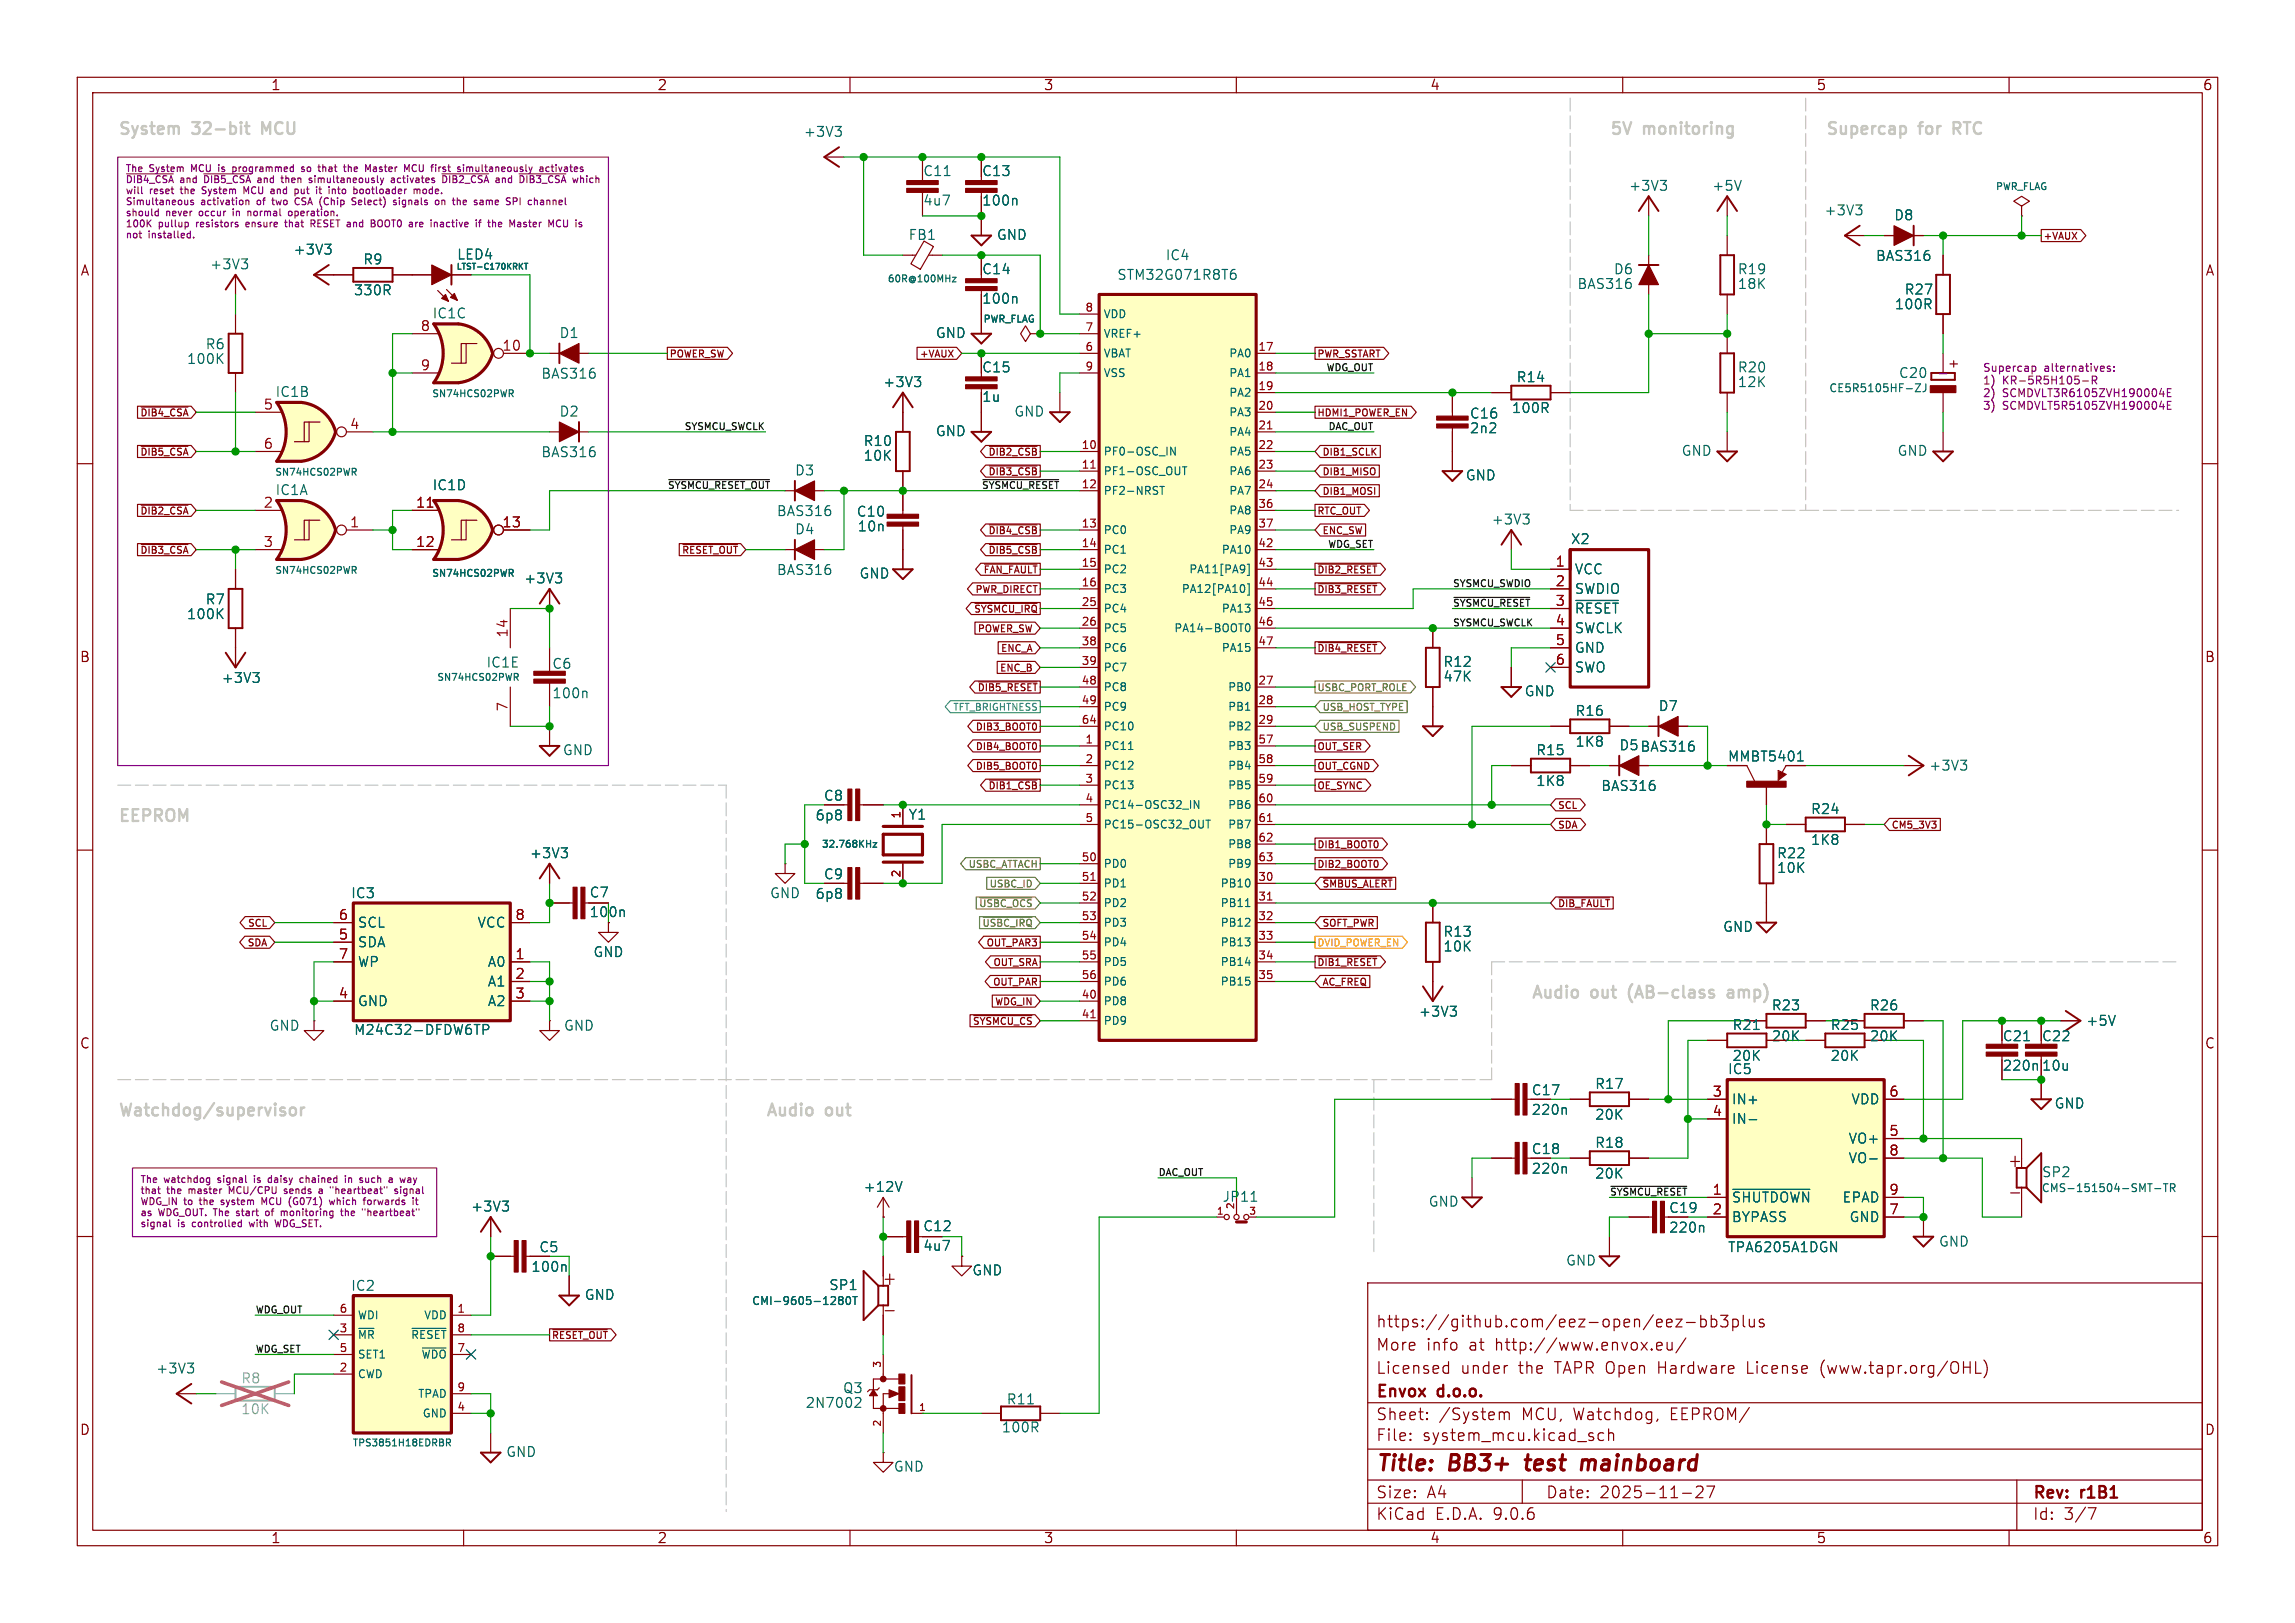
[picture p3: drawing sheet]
<svg xmlns="http://www.w3.org/2000/svg" width="297mm" height="210mm" viewBox="0 0 297 210" stroke-linecap="round" stroke-linejoin="round" font-family="sans-serif">
<defs><g id="words">
<g font-size="2.8" fill="#840000">
<text x="178" y="190.9">Title:</text>
<text x="187.7" y="190.9">BB3+</text>
<text x="198.4" y="190.9">test</text>
<text x="206.3" y="190.9">mainboard</text>
</g>
<g font-size="2.5" fill="#840000">
<text x="259.8" y="151.3">+</text>
<text x="114.1" y="166.5">+</text>
</g>
<g font-size="2.1" fill="#c2c2c2">
<text x="15.2" y="17.5">System</text>
<text x="25.1" y="17.5">32-bit</text>
<text x="34.6" y="17.5">MCU</text>
<text x="208.3" y="17.5">5V</text>
<text x="212.8" y="17.5">monitoring</text>
<text x="236.2" y="17.5">Supercap</text>
<text x="248.5" y="17.5">for</text>
<text x="253.5" y="17.5">RTC</text>
<text x="15.2" y="106.4">EEPROM</text>
<text x="198.1" y="129.3">Audio</text>
<text x="206.1" y="129.3">out</text>
<text x="211.5" y="129.3">(AB-class</text>
<text x="224.9" y="129.3">amp)</text>
<text x="15.2" y="144.5">Watchdog/supervisor</text>
<text x="99.1" y="144.5">Audio</text>
<text x="107" y="144.5">out</text>
</g>
<g font-size="2.1" fill="#840000">
<text x="178" y="172">https://github.com/eez-open/eez-bb3plus</text>
<text x="178" y="178">Licensed</text>
<text x="178" y="175">More</text>
<text x="184.6" y="175">info</text>
<text x="189" y="178">under</text>
<text x="190.2" y="175">at</text>
<text x="193.7" y="175">http://www.envox.eu/</text>
<text x="196.6" y="178">the</text>
<text x="201.4" y="178">TAPR Open</text>
<text x="215" y="178">Hardware</text>
<text x="226.7" y="178">License</text>
<text x="236.3" y="178">(www.tapr.org/OHL)</text>
<text x="178" y="184">Sheet:</text>
<text x="178" y="181.2">Envox</text>
<text x="186.2" y="181.2">d.o.o.</text>
<text x="186.2" y="184">/System</text>
<text x="197" y="184">MCU, Watchdog,</text>
<text x="216.5" y="184">EEPROM/</text>
<text x="178" y="186.7">File:</text>
<text x="184.1" y="186.7">system_mcu.kicad_sch</text>
<text x="178" y="196.9">KiCad</text>
<text x="178" y="194.1">Size:</text>
<text x="184.7" y="194.1">A4</text>
<text x="185.7" y="196.9">E.D.A.</text>
<text x="193.3" y="196.9">9.0.6</text>
<text x="200" y="194.1">Date:</text>
<text x="207" y="194.1">2025-11-27</text>
<text x="263" y="194.3">Rev:</text>
<text x="263" y="196.9">Id:</text>
<text x="267.1" y="196.9">3/7</text>
<text x="269.4" y="194.3">r1B1</text>
</g>
<g font-size="1.8" fill="#840000">
<text x="35" y="11.9">1</text>
<text x="85" y="11.9">2</text>
<text x="135" y="11.9">3</text>
<text x="185" y="11.9">4</text>
<text x="235" y="11.9">5</text>
<text x="285" y="11.9">6</text>
<text x="10.3" y="35.9">A</text>
<text x="285.3" y="35.9">A</text>
<text x="253.6" y="47.9" transform="rotate(-90 253.6 47.9)">+</text>
<text x="10.3" y="85.9">B</text>
<text x="285.3" y="85.9">B</text>
<text x="223.5" y="98.7">MMBT5401</text>
<text x="106.5" y="103.8">C8</text>
<text x="106.5" y="114">C9</text>
<text x="76.2" y="116.3">C7</text>
<text x="10.3" y="135.9">C</text>
<text x="285.3" y="135.9">C</text>
<text x="198.1" y="141.9">C17</text>
<text x="198.1" y="149.5">C18</text>
<text x="119.4" y="159.5">C12</text>
<text x="215.9" y="157.2">C19</text>
<text x="10.3" y="185.9">D</text>
<text x="285.3" y="185.9">D</text>
<text x="35" y="199.9">1</text>
<text x="85" y="199.9">2</text>
<text x="135" y="199.9">3</text>
<text x="185" y="199.9">4</text>
<text x="235" y="199.9">5</text>
<text x="285" y="199.9">6</text>
</g>
<g font-size="1.8" fill="#006464">
<text x="103.9" y="17.9">+3V3</text>
<text x="119.4" y="23">C11</text>
<text x="127" y="23">C13</text>
<text x="119.4" y="26.8">4u7</text>
<text x="127" y="26.8">100n</text>
<text x="210.7" y="24.9">+3V3</text>
<text x="221.5" y="24.9">+5V</text>
<text x="236" y="28.1">+3V3</text>
<text x="245" y="28.7">D8</text>
<text x="27.1" y="35.1">+3V3</text>
<text x="37.9" y="33.2">+3V3</text>
<text x="46.9" y="34.4">R9</text>
<text x="59.1" y="33.8">LED4</text>
<text x="117.5" y="31.3">FB1</text>
<text x="127" y="35.7">C14</text>
<text x="128.9" y="31.3">GND</text>
<text x="150.8" y="33.9">IC4</text>
<text x="208.8" y="35.7">D6</text>
<text x="224.8" y="35.7">R19</text>
<text x="242.7" y="34">BAS316</text>
<text x="45.7" y="38.4">330R</text>
<text x="55.9" y="41.4">IC1C</text>
<text x="127" y="39.5">100n</text>
<text x="144.5" y="36.4">STM32G071R8T6</text>
<text x="204" y="37.6">BAS316</text>
<text x="224.8" y="37.6">18K</text>
<text x="245.1" y="40.2">100R</text>
<text x="246.4" y="38.3">R27</text>
<text x="24.1" y="47.3">100K</text>
<text x="26.5" y="45.4">R6</text>
<text x="72.3" y="44">D1</text>
<text x="121" y="44">GND</text>
<text x="35.6" y="51.6">IC1B</text>
<text x="70" y="49.2">BAS316</text>
<text x="114.2" y="50.3">+3V3</text>
<text x="127" y="52.2">1u</text>
<text x="127" y="48.4">C15</text>
<text x="195.6" y="53.7">100R</text>
<text x="196.2" y="49.7">R14</text>
<text x="224.8" y="48.4">R20</text>
<text x="224.8" y="50.3">12K</text>
<text x="245.7" y="49.1">C20</text>
<text x="70" y="59.4">BAS316</text>
<text x="72.3" y="54.1">D2</text>
<text x="111.7" y="57.9">R10</text>
<text x="111.7" y="59.8">10K</text>
<text x="121" y="56.7">GND</text>
<text x="131.2" y="54.1">GND</text>
<text x="190.1" y="54.4">C16</text>
<text x="190.1" y="56.3">2n2</text>
<text x="217.5" y="59.2">GND</text>
<text x="245.5" y="59.2">GND</text>
<text x="35.6" y="64.3">IC1A</text>
<text x="55.9" y="63.6">IC1D</text>
<text x="102.8" y="61.7">D3</text>
<text x="189.6" y="62.4">GND</text>
<text x="100.4" y="67">BAS316</text>
<text x="102.8" y="69.4">D4</text>
<text x="110.8" y="67.1">C10</text>
<text x="110.9" y="69">10n</text>
<text x="192.9" y="68.1">+3V3</text>
<text x="203.2" y="70.6">X2</text>
<text x="67.7" y="75.7">+3V3</text>
<text x="100.4" y="74.6">BAS316</text>
<text x="111.1" y="75.1">GND</text>
<text x="203.7" y="74.5">VCC</text>
<text x="203.7" y="77.1">SWDIO</text>
<text x="24.1" y="80.3">100K</text>
<text x="26.5" y="78.4">R7</text>
<text x="203.7" y="79.6">~{RESET}</text>
<text x="203.7" y="82.1">SWCLK</text>
<text x="28.6" y="88.6">+3V3</text>
<text x="62.9" y="86.6">IC1E</text>
<text x="71.4" y="86.8">C6</text>
<text x="186.7" y="86.5">R12</text>
<text x="186.7" y="88.4">47K</text>
<text x="203.7" y="84.7">GND</text>
<text x="203.7" y="87.2">SWO</text>
<text x="71.4" y="90.6">100n</text>
<text x="197.2" y="90.3">GND</text>
<text x="203.8" y="92.8">R16</text>
<text x="214.6" y="92.2">D7</text>
<text x="72.8" y="97.9">GND</text>
<text x="198.7" y="97.9">R15</text>
<text x="198.7" y="101.9">1K8</text>
<text x="203.8" y="96.8">1K8</text>
<text x="209.5" y="97.3">D5 BAS316</text>
<text x="249.6" y="99.9">+3V3</text>
<text x="105.4" y="106.4">6p8</text>
<text x="117.5" y="106.3">Y1</text>
<text x="207.1" y="102.6">BAS316</text>
<text x="234.3" y="105.5">R24</text>
<text x="68.5" y="111.3">+3V3</text>
<text x="229.9" y="111.3">R22</text>
<text x="229.9" y="113.2">10K</text>
<text x="234.3" y="109.5">1K8</text>
<text x="45.3" y="116.4">IC3</text>
<text x="76.2" y="118.9">100n</text>
<text x="99.6" y="116.4">GND</text>
<text x="105.4" y="116.5">6p8</text>
<text x="46.2" y="120.2">SCL</text>
<text x="46.2" y="122.8">SDA</text>
<text x="46.2" y="125.3">WP</text>
<text x="61.7" y="120.2">VCC</text>
<text x="63" y="125.3">A0</text>
<text x="76.7" y="124.1">GND</text>
<text x="186.7" y="121.4">R13</text>
<text x="186.7" y="123.3">10K</text>
<text x="222.9" y="120.8">GND</text>
<text x="46.2" y="130.4">GND</text>
<text x="63" y="127.9">A1</text>
<text x="63" y="130.4">A2</text>
<text x="183.5" y="131.8">+3V3</text>
<text x="229.2" y="130.9">R23</text>
<text x="241.9" y="130.9">R26</text>
<text x="34.8" y="133.6">GND</text>
<text x="45.7" y="134.1">M24C32-DFDW6TP</text>
<text x="72.9" y="133.6">GND</text>
<text x="224.1" y="133.5">R21</text>
<text x="224.1" y="137.5">20K</text>
<text x="229.2" y="134.9">20K</text>
<text x="236.8" y="133.5">R25</text>
<text x="236.8" y="137.5">20K</text>
<text x="241.9" y="134.9">20K</text>
<text x="259.1" y="134.9">C21</text>
<text x="264.2" y="134.9">C22</text>
<text x="269.9" y="132.9">+5V</text>
<text x="206.3" y="141.1">R17</text>
<text x="223.5" y="139.2">IC5</text>
<text x="224" y="143.1">IN+</text>
<text x="239.5" y="143.1">VDD</text>
<text x="259.1" y="138.7">220n</text>
<text x="264.2" y="138.7">10u</text>
<text x="265.8" y="143.6">GND</text>
<text x="198.1" y="144.5">220n</text>
<text x="206.3" y="148.7">R18</text>
<text x="206.3" y="145.1">20K</text>
<text x="224" y="145.6">IN-</text>
<text x="239.1" y="148.2">VO+</text>
<text x="111.7" y="154.4">+12V</text>
<text x="158.1" y="155.7">JP11</text>
<text x="198.1" y="152.1">220n</text>
<text x="206.3" y="152.7">20K</text>
<text x="224" y="155.8">~{SHUTDOWN}</text>
<text x="238.4" y="155.8">EPAD</text>
<text x="239.1" y="150.7">VO-</text>
<text x="264.2" y="152.5">SP2</text>
<text x="60.9" y="157">+3V3</text>
<text x="184.8" y="156.3">GND</text>
<text x="215.9" y="159.7">220n</text>
<text x="224" y="158.3">BYPASS</text>
<text x="239.3" y="158.3">GND</text>
<text x="250.8" y="161.5">GND</text>
<text x="45.3" y="167.2">IC2</text>
<text x="68.7" y="164.8">100n</text>
<text x="69.7" y="162.2">C5</text>
<text x="107.2" y="167.1">SP1</text>
<text x="119.4" y="162.1">4u7</text>
<text x="125.7" y="165.2">GND</text>
<text x="202.6" y="164">GND</text>
<text x="223.5" y="162.2">TPA6205A1DGN</text>
<text x="75.6" y="168.4">GND</text>
<text x="20.1" y="177.9">+3V3</text>
<text x="104.2" y="182.4">2N7002</text>
<text x="109" y="180.5">Q3</text>
<text x="129.5" y="185.6">100R</text>
<text x="130.2" y="181.9">R11</text>
<text x="65.4" y="188.7">GND</text>
<text x="115.6" y="190.6">GND</text>
</g>
<g font-size="1.8" fill="#a90000">
<text x="54.3" y="42.9">8</text>
<text x="64.9" y="45.5">10</text>
<text x="34" y="53.1">5</text>
<text x="54.3" y="48">9</text>
<text x="34" y="58.2">6</text>
<text x="45.2" y="55.6">4</text>
<text x="34" y="65.8">2</text>
<text x="53.7" y="65.8">11</text>
<text x="34" y="70.9">3</text>
<text x="45.2" y="68.3">1</text>
<text x="53.7" y="70.9">12</text>
<text x="64.9" y="68.3">13</text>
<text x="201.2" y="73.4">1</text>
<text x="201.2" y="75.9">2</text>
<text x="65.8" y="82.6" transform="rotate(-90 65.8 82.6)">14</text>
<text x="201.2" y="78.5">3</text>
<text x="201.2" y="81">4</text>
<text x="201.2" y="83.6">5</text>
<text x="201.2" y="86.1">6</text>
<text x="65.8" y="92.1" transform="rotate(-90 65.8 92.1)">7</text>
<text x="43.7" y="119.1">6</text>
<text x="66.6" y="119.1">8</text>
<text x="43.7" y="121.7">5</text>
<text x="43.7" y="124.2">7</text>
<text x="66.6" y="124.2">1</text>
<text x="43.7" y="129.3">4</text>
<text x="66.6" y="126.7">2</text>
<text x="66.6" y="129.3">3</text>
<text x="221.5" y="142">3</text>
<text x="244.4" y="142">6</text>
<text x="221.5" y="144.5">4</text>
<text x="244.4" y="147.1">5</text>
<text x="244.4" y="149.6">8</text>
<text x="221.5" y="154.7">1</text>
<text x="244.4" y="154.7">9</text>
<text x="221.5" y="157.2">2</text>
<text x="244.4" y="157.2">7</text>
</g>
<g font-size="1.8" fill="#989898">
<text x="31.1" y="179.2">R8</text>
<text x="31.1" y="183.2">10K</text>
</g>
<g font-size="1.4" fill="#a90000">
<text x="140.4" y="40.4">8</text>
<text x="140.4" y="42.9">7</text>
<text x="140.4" y="45.5">6</text>
<text x="162.7" y="45.5">17</text>
<text x="140.4" y="48">9</text>
<text x="162.7" y="48">18</text>
<text x="162.7" y="50.5">19</text>
<text x="162.7" y="53.1">20</text>
<text x="139.9" y="58.2">10</text>
<text x="162.7" y="55.6">21</text>
<text x="162.7" y="58.2">22</text>
<text x="139.9" y="60.7">11</text>
<text x="139.9" y="63.2">12</text>
<text x="162.7" y="60.7">23</text>
<text x="162.7" y="63.2">24</text>
<text x="162.7" y="65.8">36</text>
<text x="139.9" y="68.3">13</text>
<text x="139.9" y="70.9">14</text>
<text x="162.7" y="68.3">37</text>
<text x="162.7" y="70.9">42</text>
<text x="139.9" y="73.4">15</text>
<text x="139.9" y="75.9">16</text>
<text x="162.7" y="73.4">43</text>
<text x="162.7" y="75.9">44</text>
<text x="139.9" y="78.5">25</text>
<text x="139.9" y="81">26</text>
<text x="139.9" y="83.6">38</text>
<text x="162.7" y="78.5">45</text>
<text x="162.7" y="81">46</text>
<text x="162.7" y="83.6">47</text>
<text x="139.9" y="86.1">39</text>
<text x="139.9" y="88.6">48</text>
<text x="162.7" y="88.6">27</text>
<text x="139.9" y="91.2">49</text>
<text x="139.9" y="93.7">64</text>
<text x="162.7" y="91.2">28</text>
<text x="162.7" y="93.7">29</text>
<text x="140.4" y="96.3">1</text>
<text x="140.4" y="98.8">2</text>
<text x="140.4" y="101.3">3</text>
<text x="162.7" y="96.3">57</text>
<text x="162.7" y="98.8">58</text>
<text x="162.7" y="101.3">59</text>
<text x="116.6" y="106" transform="rotate(-90 116.6 106)">1</text>
<text x="140.4" y="103.9">4</text>
<text x="140.4" y="106.4">5</text>
<text x="162.7" y="103.9">60</text>
<text x="162.7" y="106.4">61</text>
<text x="116.6" y="113.6" transform="rotate(-90 116.6 113.6)">2</text>
<text x="139.9" y="111.5">50</text>
<text x="162.7" y="109">62</text>
<text x="162.7" y="111.5">63</text>
<text x="139.9" y="114">51</text>
<text x="139.9" y="116.6">52</text>
<text x="139.9" y="119.1">53</text>
<text x="162.7" y="114">30</text>
<text x="162.7" y="116.6">31</text>
<text x="162.7" y="119.1">32</text>
<text x="139.9" y="121.7">54</text>
<text x="139.9" y="124.2">55</text>
<text x="162.7" y="121.7">33</text>
<text x="162.7" y="124.2">34</text>
<text x="139.9" y="126.7">56</text>
<text x="139.9" y="129.3">40</text>
<text x="139.9" y="131.8">41</text>
<text x="162.7" y="126.7">35</text>
<text x="43.8" y="169.9">6</text>
<text x="43.8" y="172.5">3</text>
<text x="59.1" y="169.9">1</text>
<text x="59.1" y="172.5">8</text>
<text x="43.8" y="175">5</text>
<text x="43.8" y="177.5">2</text>
<text x="59.1" y="175">7</text>
<text x="59.1" y="180.1">9</text>
<text x="59.1" y="182.6">4</text>
</g>
<g font-size="1.4" fill="#006464">
<text x="142.7" y="41.4">VDD</text>
<text x="142.7" y="43.9">VREF+</text>
<text x="142.7" y="46.5">VBAT</text>
<text x="158.9" y="46.5">PA0</text>
<text x="142.7" y="49">VSS</text>
<text x="158.9" y="49">PA1</text>
<text x="158.9" y="51.5">PA2</text>
<text x="236.6" y="51">CE5R5105HF-ZJ</text>
<text x="142.7" y="59.2">PF0-OSC_IN</text>
<text x="158.9" y="54.1">PA3</text>
<text x="158.9" y="56.6">PA4</text>
<text x="158.9" y="59.2">PA5</text>
<text x="142.7" y="61.7">PF1-OSC_OUT</text>
<text x="142.7" y="64.2">PF2-NRST</text>
<text x="158.9" y="61.7">PA6</text>
<text x="158.9" y="64.2">PA7</text>
<text x="142.7" y="69.3">PC0</text>
<text x="142.7" y="71.9">PC1</text>
<text x="158" y="71.9">PA10</text>
<text x="158.9" y="66.8">PA8</text>
<text x="158.9" y="69.3">PA9</text>
<text x="142.7" y="74.4">PC2</text>
<text x="142.7" y="76.9">PC3</text>
<text x="152.8" y="76.9">PA12[PA10]</text>
<text x="153.8" y="74.4">PA11[PA9]</text>
<text x="142.7" y="79.5">PC4</text>
<text x="142.7" y="82">PC5</text>
<text x="151.8" y="82">PA14-BOOT0</text>
<text x="158" y="79.5">PA13</text>
<text x="142.7" y="84.6">PC6</text>
<text x="142.7" y="87.1">PC7</text>
<text x="142.7" y="89.6">PC8</text>
<text x="158" y="84.6">PA15</text>
<text x="158.8" y="89.6">PB0</text>
<text x="142.7" y="92.2">PC9</text>
<text x="142.7" y="94.7">PC10</text>
<text x="158.8" y="92.2">PB1</text>
<text x="158.8" y="94.7">PB2</text>
<text x="142.7" y="97.3">PC11</text>
<text x="142.7" y="99.8">PC12</text>
<text x="158.8" y="97.3">PB3</text>
<text x="158.8" y="99.8">PB4</text>
<text x="142.7" y="102.3">PC13</text>
<text x="142.7" y="104.9">PC14-OSC32_IN</text>
<text x="142.7" y="107.4">PC15-OSC32_OUT</text>
<text x="158.8" y="102.3">PB5</text>
<text x="158.8" y="104.9">PB6</text>
<text x="158.8" y="107.4">PB7</text>
<text x="142.7" y="112.5">PD0</text>
<text x="158.8" y="110">PB8</text>
<text x="158.8" y="112.5">PB9</text>
<text x="142.7" y="115">PD1</text>
<text x="142.7" y="117.6">PD2</text>
<text x="157.8" y="115">PB10</text>
<text x="157.8" y="117.6">PB11</text>
<text x="142.7" y="120.1">PD3</text>
<text x="142.7" y="122.7">PD4</text>
<text x="142.7" y="125.2">PD5</text>
<text x="157.8" y="120.1">PB12</text>
<text x="157.8" y="122.7">PB13</text>
<text x="157.8" y="125.2">PB14</text>
<text x="142.7" y="127.7">PD6</text>
<text x="142.7" y="130.3">PD8</text>
<text x="157.8" y="127.7">PB15</text>
<text x="142.7" y="132.8">PD9</text>
<text x="264.1" y="154.5">CMS-151504-SMT-TR</text>
<text x="46.2" y="170.9">WDI</text>
<text x="46.2" y="173.5">~{MR}</text>
<text x="53.1" y="173.5">~{RESET}</text>
<text x="54.8" y="170.9">VDD</text>
<text x="97.2" y="169.1">CMI-9605-1280T</text>
<text x="46.2" y="176">SET1</text>
<text x="46.2" y="178.5">CWD</text>
<text x="54.4" y="176">~{WDO}</text>
<text x="54" y="181.1">TPAD</text>
<text x="54.6" y="183.6">GND</text>
</g>
<g font-size="1.4" fill="#840084">
<text x="256.5" y="48.2">Supercap</text>
<text x="256.5" y="49.8">1)</text>
<text x="256.5" y="51.5">2)</text>
<text x="256.5" y="53.1">3)</text>
<text x="259.2" y="49.8">KR-5R5H105-R</text>
<text x="259.2" y="51.5">SCMDVLT3R6105ZVH190004E</text>
<text x="259.2" y="53.1">SCMDVLT5R5105ZVH190004E</text>
<text x="264.6" y="48.2">alternatives:</text>
</g>
<g font-size="1.2" fill="#840084">
<text x="16.2" y="22.6">The</text>
<text x="19.4" y="22.6">System</text>
<text x="25" y="22.6">MCU</text>
<text x="28.8" y="22.6">is</text>
<text x="30.9" y="22.6">programmed</text>
<text x="40.2" y="22.6">so</text>
<text x="42.6" y="22.6">that</text>
<text x="46.2" y="22.6">the</text>
<text x="49.2" y="22.6">Master</text>
<text x="54.6" y="22.6">MCU</text>
<text x="58.4" y="22.6">first</text>
<text x="62" y="22.6">simultaneously</text>
<text x="72.9" y="22.6">activates</text>
<text x="16.2" y="24">~{DIB4_CSA}and</text>
<text x="16.2" y="25.5">will</text>
<text x="16.2" y="26.9">Simultaneous</text>
<text x="16.2" y="28.3">should</text>
<text x="16.2" y="29.8">100K</text>
<text x="19.4" y="25.5">reset</text>
<text x="20.6" y="29.8">pullup</text>
<text x="21.6" y="28.3">never</text>
<text x="23.7" y="25.5">the</text>
<text x="25.7" y="29.8">resistors</text>
<text x="26.1" y="28.3">occur</text>
<text x="26.1" y="26.9">activation</text>
<text x="26.7" y="25.5">System</text>
<text x="26.7" y="24">~{DIB5_CSA}and</text>
<text x="30.7" y="28.3">in</text>
<text x="32.4" y="25.5">MCU</text>
<text x="32.4" y="29.8">ensure</text>
<text x="32.9" y="28.3">normal</text>
<text x="33.6" y="26.9">of</text>
<text x="35.8" y="26.9">two</text>
<text x="36.2" y="25.5">and</text>
<text x="37.3" y="24">then</text>
<text x="37.8" y="29.8">that</text>
<text x="38.5" y="28.3">operation.</text>
<text x="39" y="26.9">CSA</text>
<text x="39.5" y="25.5">put</text>
<text x="41.1" y="24">simultaneously</text>
<text x="41.3" y="29.8">RESET and</text>
<text x="42.5" y="26.9">(Chip</text>
<text x="42.6" y="25.5">it</text>
<text x="44.5" y="25.5">into</text>
<text x="47" y="26.9">Select)</text>
<text x="48" y="25.5">bootloader</text>
<text x="49.7" y="29.8">BOOT0</text>
<text x="52" y="24">activates</text>
<text x="52.6" y="26.9">signals</text>
<text x="54.9" y="29.8">are</text>
<text x="56.1" y="25.5">mode.</text>
<text x="58" y="29.8">inactive</text>
<text x="58.3" y="26.9">on</text>
<text x="59" y="24">~{DIB2_CSA}and</text>
<text x="60.9" y="26.9">the</text>
<text x="63.9" y="26.9">same</text>
<text x="64.1" y="29.8">if</text>
<text x="66" y="29.8">the</text>
<text x="68.3" y="26.9">SPI</text>
<text x="69" y="29.8">Master</text>
<text x="69.5" y="24">~{DIB3_CSA}which</text>
<text x="71.4" y="26.9">channel</text>
<text x="74.3" y="29.8">MCU</text>
<text x="16.2" y="31.2">not</text>
<text x="19.3" y="31.2">installed.</text>
<text x="18.1" y="153.4">The</text>
<text x="18.1" y="154.9">that</text>
<text x="21.3" y="153.4">watchdog</text>
<text x="21.7" y="154.9">the</text>
<text x="24.7" y="154.9">master</text>
<text x="28.5" y="153.4">signal</text>
<text x="30.2" y="154.9">MCU/CPU</text>
<text x="33.5" y="153.4">is</text>
<text x="35.6" y="153.4">daisy</text>
<text x="37.6" y="154.9">sends</text>
<text x="39.9" y="153.4">chained</text>
<text x="44.2" y="154.9">&quot;heartbeat&quot;</text>
<text x="46.1" y="153.4">in</text>
<text x="48.2" y="153.4">such</text>
<text x="52.3" y="153.4">a</text>
<text x="52.8" y="154.9">signal</text>
<text x="54.1" y="153.4">way</text>
<text x="18.1" y="156.3">WDG_IN to</text>
<text x="18.1" y="157.7">as</text>
<text x="18.1" y="159.2">signal</text>
<text x="20.6" y="157.7">WDG_OUT. The</text>
<text x="23.1" y="159.2">is</text>
<text x="25.2" y="159.2">controlled</text>
<text x="26.1" y="156.3">the</text>
<text x="29.2" y="156.3">system</text>
<text x="31.2" y="157.7">start</text>
<text x="32.9" y="159.2">with</text>
<text x="34.7" y="156.3">MCU</text>
<text x="35.2" y="157.7">of</text>
<text x="36.5" y="159.2">WDG_SET.</text>
<text x="37.5" y="157.7">monitoring</text>
<text x="38.5" y="156.3">(G071)</text>
<text x="44.1" y="156.3">which</text>
<text x="45.6" y="157.7">the</text>
<text x="48.6" y="157.7">&quot;heartbeat&quot;</text>
<text x="48.8" y="156.3">forwards</text>
</g>
<g font-size="1.2" fill="#006464">
<text x="258.2" y="24.8">PWR_FLAG</text>
<text x="114.8" y="36.7">60R@100MHz</text>
<text x="127.2" y="41.9">PWR_FLAG</text>
<text x="55.8" y="51.6">SN74HCS02PWR</text>
<text x="35.5" y="61.8">SN74HCS02PWR</text>
<text x="35.5" y="74.5">SN74HCS02PWR</text>
<text x="55.8" y="74.8">SN74HCS02PWR</text>
<text x="56.5" y="88.3">SN74HCS02PWR</text>
<text x="106.3" y="109.9">32.768KHz</text>
<text x="45.5" y="187.4">TPS3851H18EDRBR</text>
</g>
<g font-size="1.2" fill="#840000">
<text x="264.4" y="31.2">+VAUX</text>
<text x="86.6" y="46.5">POWER_SW</text>
<text x="118.9" y="46.5">+VAUX</text>
<text x="170.4" y="46.5">PWR_SSTART</text>
<text x="18" y="54.1">~{DIB4_CSA}</text>
<text x="18" y="59.2">~{DIB5_CSA}</text>
<text x="127.8" y="59.2">~{DIB2_CSB}</text>
<text x="170.4" y="54.1">HDMI1_POWER_EN</text>
<text x="171.1" y="59.2">DIB1_SCLK</text>
<text x="171.1" y="64.2">DIB1_MOSI</text>
<text x="171.1" y="61.7">DIB1_MISO</text>
<text x="18" y="66.8">~{DIB2_CSA}</text>
<text x="18" y="71.9">~{DIB3_CSA}</text>
<text x="88.1" y="71.9">~{RESET_OUT}</text>
<text x="127.8" y="69.3">~{DIB4_CSB}</text>
<text x="127.8" y="71.9">~{DIB5_CSB}</text>
<text x="170.4" y="66.8">RTC_OUT</text>
<text x="171.1" y="69.3">ENC_SW</text>
<text x="126.1" y="76.9">PWR_DIRECT</text>
<text x="127.1" y="74.4">~{FAN_FAULT}</text>
<text x="170.4" y="74.4">~{DIB2_RESET}</text>
<text x="170.4" y="76.9">~{DIB3_RESET}</text>
<text x="125.9" y="79.5">~{SYSMCU_IRQ}</text>
<text x="126.4" y="82">POWER_SW</text>
<text x="126.4" y="89.6">~{DIB5_RESET}</text>
<text x="129.3" y="87.1">ENC_B</text>
<text x="129.4" y="84.6">ENC_A</text>
<text x="170.4" y="84.6">~{DIB4_RESET}</text>
<text x="126.1" y="94.7">DIB3_BOOT0</text>
<text x="126.1" y="99.8">DIB5_BOOT0</text>
<text x="126.1" y="97.3">DIB4_BOOT0</text>
<text x="170.4" y="97.3">OUT_SER</text>
<text x="170.4" y="99.8">OUT_CGND</text>
<text x="127.8" y="102.3">~{DIB1_CSB}</text>
<text x="170.4" y="102.3">OE_SYNC</text>
<text x="201.5" y="107.4">SDA</text>
<text x="201.5" y="104.9">SCL</text>
<text x="244.7" y="107.4">CM5_3V3</text>
<text x="170.4" y="110">DIB1_BOOT0</text>
<text x="170.4" y="112.5">DIB2_BOOT0</text>
<text x="171.1" y="115">~{SMBUS_ALERT}</text>
<text x="201.5" y="117.6">~{DIB_FAULT}</text>
<text x="31.9" y="122.7">SDA</text>
<text x="31.9" y="120.1">SCL</text>
<text x="127.5" y="122.7">OUT_PAR3</text>
<text x="128.4" y="125.2">OUT_SRA</text>
<text x="170.4" y="125.2">~{DIB1_RESET}</text>
<text x="171.1" y="120.1">SOFT_PWR</text>
<text x="128.4" y="127.7">OUT_PAR</text>
<text x="128.6" y="130.3">WDG_IN</text>
<text x="171.1" y="127.7">AC_FREQ</text>
<text x="125.7" y="132.8">~{SYSMCU_CS}</text>
<text x="71.3" y="173.5">~{RESET_OUT}</text>
</g>
<g font-size="1.2" fill="#0f0f0f">
<text x="171.5" y="48.1">WDG_OUT</text>
<text x="88.5" y="55.7">SYSMCU_SWCLK</text>
<text x="171.8" y="55.7">DAC_OUT</text>
<text x="86.4" y="63.3">~{SYSMCU_RESET_OUT}</text>
<text x="127" y="63.3">~{SYSMCU_RESET}</text>
<text x="127.8" y="61.7">~{DIB3_CSB}</text>
<text x="171.7" y="70.9">WDG_SET</text>
<text x="188" y="76">SYSMCU_SWDIO</text>
<text x="188" y="81.1">SYSMCU_SWCLK</text>
<text x="188" y="78.6">~{SYSMCU_RESET}</text>
<text x="149.9" y="152.2">DAC_OUT</text>
<text x="208.3" y="154.8">~{SYSMCU_RESET}</text>
<text x="33" y="170">WDG_OUT</text>
<text x="33" y="175.1">WDG_SET</text>
</g>
<g font-size="1.2" fill="#848400">
<text x="170.4" y="89.6">USBC_PORT_ROLE</text>
<text x="171.1" y="92.2">USB_HOST_TYPE</text>
<text x="171.1" y="94.7">USB_SUSPEND</text>
<text x="125.2" y="112.5">USBC_ATTACH</text>
<text x="126.6" y="117.6">~{USBC_OCS}</text>
<text x="127.9" y="115">USBC_ID</text>
<text x="127" y="120.1">~{USBC_IRQ}</text>
</g>
<text font-size="1.2" fill="#00c2c2" x="123.2" y="92.2">TFT_BRIGHTNESS</text>
<text font-size="1.2" fill="#f90" x="170.4" y="122.7">DVID_POWER_EN</text>
<g font-size="1.2" fill="#a90000">
<text x="157.4" y="157.2">1</text>
<text x="159.8" y="156.6" transform="rotate(-90 159.8 156.6)">2</text>
<text x="161.6" y="157.2">3</text>
<text x="114" y="177.1" transform="rotate(-90 114 177.1)">3</text>
<text x="114" y="184.7" transform="rotate(-90 114 184.7)">2</text>
<text x="118.8" y="182.6">1</text>
</g>
<text font-size="1.1" fill="#006464" x="59" y="35.1">LTST-C170KRKT</text>
</g></defs>
<g fill="none" stroke="#840000" stroke-width=".15">
<path d="M10 10h277v190h-277zM12 12h273v186h-273zM60 10v2M110 10v2M160 10v2M210 10v2M260 10v2M106.7 20.3h2.5M223.5 25.4v2.5M223.5 30.5v2.5M223.5 38.1v2.5M238.8 30.5h2.5"/>
<path d="M243.8 30.5h5.1M251.5 33v2.6M261.6 26.7l1-.7-1-.6-1 .6 1 .7v1.2M261.6 27.9h.1M71.1 55.9h5.1M116.8 53.3v2.6M127 40.6v2.6M127 53.3v2.6M223.5 43.2v2.5M223.5 50.8v2.5M223.5 55.9v2.5M251.5 40.6v2.6"/>
<path d="M251.5 45.7v2.6M251.5 50.8v2.5M251.5 55.9v2.5M10 60h2M71.1 76.2v2.5M101.6 63.5h5.1M101.6 71.1h5.1M116.8 61v2.5M116.8 71.1v2.6M285 60h2M185.4 81.3v2.5M185.4 88.9v5.1"/>
<path d="M195.6 86.4v2.5M195.6 99.1h2.5M200.7 94h2.5M203.2 99.1h2.5M208.3 94h2.5M208.3 99.1h5.1M213.4 94h5M246.4 99.1h2.5M10 110h2M109.2 104.1h.5M109.2 114.3h.5M111.3 104.1h3"/>
<path d="M111.3 114.3h3M116.8 104.1v2.6M116.8 111.8v2.5M228.6 116.8v2.6M285 110h2M221 134.6h2.5M226.1 132.1h2.5M228.6 134.6h2.5M233.7 134.6h2.5M233.7 132.1h2.5M238.8 132.1h2.5M241.3 134.6h2.5"/>
<path d="M246.4 132.1h2.5M259.1 132.1v2.5M259.1 136.7v3M264.2 132.1v2.5M264.2 136.7v3M266.7 132.1h2.5M114.3 157.5h.1M114.3 154.9v2.6M114.3 154.9l-.8 1.3M114.3 154.9l.8 1.3M190.5 152.4v2.5M10 160h2"/>
<path d="M113.8 179.6l-.3 .2h-1l-.2 .3M114.3 162.6v2.5M114.3 168.9v3.8M114.3 175.3v3.1M114.3 160h3M114.6 169.6h1.1M116.3 178.4h-3.3v3.8h3.3M124.5 162.6v1.2h-1.3l1.3 1.3 1.2-1.3h-1.2M124.5 162.6h.1M177 166h108v32h-108zM186.9 177.6l.1 .1 .5-.1M186.9 176.8l.1-.1 .5 .1"/>
<path d="M187.5 176.2v1.5M195 176.7h.1M214.4 174.2l.7-.1-.1-.3-.4-.1-.2 .2 .1 .7 .1 .1 .4-.1M215.7 173.7l.1 .9a.41 .41 0 0 0 .6 0M216.4 173.7v1M216.9 170.7h.8l-.8 1h.8M218.2 173.1l-1.3 2M218.2 171.1h1.2M220.1 170.8l.4-.1 .3 .3v.4l-.1 .2-.2 .1-.4-.1M220.1 170.2v1.5M221.5 170.8l.4-.1 .3 .3v.4l-.2 .2-.1 .1-.4-.1M221.5 170.2v1.5"/>
<path d="M222.7 170.2h.9l-.5 .6a.41 .41 0 0 1 .5 .3v.3l-.1 .2-.6 .1-.2-.1M224.2 170.8l.5-.1 .3 .3v.4l-.2 .2-.1 .1-.5-.1M224.2 170.7v1.5M225.6 170.2v1.3l.2 .2M226.4 170.7l.1 .9a.41 .41 0 0 0 .5 0M227 170.7v1M228.2 170.8l-.3-.1-.2 .2v.2l.5 .2 .1 .1-.1 .2-.1 .1-.4-.1M235.7 176.6v.4v.6M255.7 176.2v1.5h.7M256.7 176a1.72 1.72 0 0 1 0 2.3M285 160h2M60 198v2"/>
<path d="M110 198v2M114.3 188v1.2h-1.3l1.3 1.3 1.3-1.3h-1.3M114.3 188h.1M115.2 180.3h-.9v5.1M118 182.9h1.4M127 182.9h2.5M134.6 182.9h2.6M160 198v2M177 194.5h108M177 191.5h108M177 187.5h108M177 181.5h108"/>
<path d="M182.5 186.3h.1l-.1 .1M182.5 186.3v.1M182.5 185.5v.1M182.5 185.5h.1l-.1 .1M184.7 183.6v.1M184.7 183.6h-.1l.1 .1M184.7 182.8v.1M184.7 182.8h-.1l.1 .1M194.2 182.7h.3l.2 .2M194.7 182.9l.2-.2 .3 .1 .1 .9M194.7 182.9v.8M197 191.5v3"/>
<path d="M207.5 185.5l-.4-.1-.3 .3v.4l.2 .2 .1 .1 .4-.1M208.2 185.5a.37 .37 0 0 1 .6 .1v.8M208.2 184.9v1.5M210 198v2M214.5 183.6l-.1 .3M217.7 193.2h1.2M219.5 192.4l.2-.1h.4a.41 .41 0 0 1 .2 .6l-.8 .9h.9M220.9 192.3h1l-.7 1.5M260 198v2M261 191.5v6.5M270.2 195.1h1l-.6 1.5"/>
</g>
<path d="M197.4 188.9h.7M197.7 188.2l-.2 1.7 .1 .2 .2 .1M204.8 188.9l-.2 1.3M205.6 189a.57 .57 0 0 0-.8 .1M205.6 189.2l-.1 1" fill="none" stroke="#840000" stroke-width=".4"/>
<g fill="none" stroke="#840000" stroke-width=".25">
<path d="M108.6 19.1l-1.9 1.2 1.9 1.3M222.2 27.3l1.3-1.9 1.3 1.9M222.6 33h1.8v5.1h-1.8zM240.7 29.2l-1.9 1.3 1.9 1.3M247.6 29.2v2.6M250.6 35.6h1.7v5h-1.7zM74.9 54.6v2.6M116 55.9h1.7v5.1h-1.7zM125.7 55.9h2.6l-1.3 1.3zM125.7 43.2h2.6l-1.3 1.3zM222.2 58.4h2.6l-1.3 1.3zM222.6 45.7h1.8v5.1h-1.8z"/>
<path d="M249.9 48.3h3.1v.8h-3.1zM250.2 58.4h2.5l-1.2 1.3zM69.8 78.1l1.3-1.9 1.3 1.9M102.9 62.2v2.6M102.9 69.9v2.5M115.6 73.7h2.5l-1.3 1.2zM184.1 94h2.6l-1.3 1.3zM184.5 83.8h1.8v5.1h-1.8zM194.3 88.9h2.5l-1.2 1.3zM198.1 98.2h5.1v1.7h-5.1zM203.2 93.1h5.1v1.8h-5.1zM209.5 97.8v2.5"/>
<path d="M214.6 92.7v2.6M247 97.8l1.9 1.3-1.9 1.2M227.3 119.4h2.6l-1.3 1.3zM223.5 133.7h5.1v1.8h-5.1zM228.6 131.2h5.1v1.8h-5.1zM236.2 133.7h5.1v1.8h-5.1zM241.3 131.2h5.1v1.8h-5.1zM267.3 130.8l1.9 1.3-1.9 1.3M189.2 154.9h2.6l-1.3 1.3zM111.8 164.5l1.9 1.9v2.5l-1.9 1.9zM114.9 166.4v2.5h-1.2M118 177.9v5"/>
<path d="M129.5 182h5.1v1.8h-5.1z"/>
</g>
<g fill="none" stroke="#006464" stroke-width=".15">
<path d="M108.1 16.4h.8l-.5 .4M108.6 16.8l.3 .3v.3l-.3 .2M225.3 23.3l-.4 1.3M240.2 26.5h.7l-.4 .5M240.7 27l.2 .3v.3l-.2 .2M249.7 33v.6M77 58.4v.6M248.5 49.7l-.6 1h.6M249.2 49.7v.7a.33 .33 0 0 1-.4 .3M71.9 74.1h.8l-.5 .5M72.4 74.6l.3 .3v.3l-.3 .2M107.4 66v.6"/>
<path d="M107.4 73.7v.5M219.2 96.5v.6M253.7 98.4h.8l-.4 .5M254.3 98.9l.2 .2v.3l-.2 .2M113 109h.5l-.5 .6h.5M214.1 101.6v.5M226.9 133.2h.8M261.9 134.7h.7M263.5 137.6l.2 .2v.7M273.7 131.4l-.4 1.3M116.7 152.9l-.4 1.3M108.7 167.8l-.2 .2 .2 .2"/>
<path d="M108.7 168.2l-.2 .2v.2l.2 .2 .3-.1 .1-.1v-.3l-.2-.1M108.7 168.2h.2M108.9 167.8l.2 .2-.2 .2M109.7 167.8a.58 .58 0 0 0 .1 1 .64 .64 0 0 0 0-1M110.4 167.8h.5M110.6 167.8v1M111.4 181.2l-.1 .2-.7 .7h.8M133 181.6h.7"/>
</g>
<g fill="#840000" stroke="#840000" stroke-width=".15">
<path d="M116.3 177.8h.8v1.3h-.8z"/>
<path d="M116.3 179.5h.8v1.7h-.8z"/>
<path d="M116.3 181.6h.8v1.3h-.8z"/>
<path d="M115.1 179.8l1.2 .5-1.2 .5z"/>
<path d="M113 179.8l.5 .8h-1z"/>
<path d="M102.9 63.5l2.5-1.3v2.6z"/>
<path d="M257 135.1h4.1v.5h-4.1z"/>
<path d="M257 136.1h4.1v.6h-4.1z"/>
<path d="M109.7 102.1h.5v4.1h-.5z"/>
<path d="M110.7 102.1h.6v4.1h-.6z"/>
<path d="M109.7 112.3h.5v4h-.5z"/>
<path d="M110.7 112.3h.6v4h-.6z"/>
<path d="M262.1 135.1h4.1v.5h-4.1z"/>
<path d="M262.1 136.1h4.1v.6h-4.1z"/>
<path d="M118.4 158h.5v4.1h-.5z"/>
<path d="M117.3 158h.6v4.1h-.6z"/>
<path d="M102.9 71.1l2.5-1.2v2.5z"/>
<path d="M72.4 54.6l2.5 1.3-2.5 1.3z"/>
<path d="M214.6 94l2.6-1.3v2.6z"/>
<path d="M209.5 99.1l2.6-1.3v2.5z"/>
<path d="M249.8 49.9h3.3v.9h-3.3z"/>
<path d="M245.1 29.2l2.5 1.3-2.5 1.3z"/>
<circle cx="114.3" cy="178.4" r=".36"/>
<circle cx="114.3" cy="182.2" r=".36"/>
</g>
<path d="M114.3 106.9h5.1M114.3 108h5.1v2.6h-5.1zM114.3 111.6h5.1" fill="none" stroke="#840000" stroke-width=".41"/>
<path d="M251 48.4h.9" fill="none" stroke="#840084" stroke-width=".15"/>
<path d="M56.1 41.9h3.2M56.1 49.5h3.2" fill="none" stroke="#ffffc2" stroke-width=".13"/>
<g fill="#ffffc2" stroke="#ffffc2" stroke-width=".13">
<path d="M58.7 44.4l5.1 1.3a5.2 5.2 0 0 1-4.5 3.8z"/>
<path d="M59.3 41.9a5.1 5.1 0 0 1 4.5 3.8l-5 1.3z"/>
</g>
<path d="M56.1 41.9h3.2v7.6h-3.2a6.7 6.7 0 0 0 0-7.6z" fill="#ffffc2"/>
<path d="M59.3 41.9h-3.2a6.6 6.6 0 0 1 0 7.6h3.2M59.3 41.9a5.1 5.1 0 0 1 4.5 3.8 5.2 5.2 0 0 1-4.5 3.8M160 158.1h1.3" fill="none" stroke="#840000" stroke-width=".41"/>
<g fill="none" stroke="#840000" stroke-width=".15">
<path d="M116.8 33h1.7M119.4 20.3v2.6M119.4 24.9v3M119.6 31.2l1.2 .7-1.7 2.9-1.2-.7zM120.2 33h1.7M127 20.3v2.6M127 24.9v5.6M213.4 25.4v2.5M213.4 33v5.1M53.3 43.2h3.5M53.3 48.3h3.5M60.3 44.5v2.5h-1.9"/>
<path d="M61.7 44.5h-2v2.5M65.2 45.7h3.4M71.1 45.7h5.1M66 78.7v5.1M116.8 63.5v3M116.8 68.1v3M66 88.9v5.1M71.1 83.8v2.6M71.1 88.4v3M71.1 94v2.5M71.1 116.8h3.1M78.7 119.4v1.3h1.3l-1.3 1.2-1.2-1.2h1.2"/>
<path d="M185.4 127v2.5M157.5 157.5h.9M160 154.9v2.2"/>
<circle cx="64.5" cy="45.7" r=".63"/>
<circle cx="158.8" cy="157.5" r=".33"/>
<circle cx="160" cy="157.5" r=".33"/>
<circle cx="161.3" cy="157.5" r=".33"/>
</g>
<g fill="none" stroke="#006464" stroke-width=".15">
<path d="M122.2 22.7h.7M123.3 35.9h.4l-.4 .6h.4M131.4 25.7l.2 .2v.6M211 36.7v.5M214.9 23.3h.8l-.5 .5M215.4 23.8l.3 .3v.3l-.3 .2M65.9 50.4h.3l.2 .2-.1 .3h-.4M66.1 50.9l.3 .4M77 48.3v.5M66.8 87.6l.3 .4M67 87.2l.1 .2-.1 .2h-.4M75.8 89.4l.2 .2v.7"/>
<path d="M80.6 117.8l.2 .1v.7M187.7 130.2h.8l-.5 .5M188.2 130.7l.3 .2v.3l-.3 .3M161.9 155.4h.7"/>
</g>
<path d="M125.7 30.5h2.6l-1.3 1.3zM212.1 34.3h2.5M212.1 27.3l1.3-1.9 1.2 1.9M72.4 44.5v2.5M69.8 96.5h2.6l-1.3 1.3zM184.1 127.6l1.3 1.9 1.3-1.9" fill="none" stroke="#840000" stroke-width=".25"/>
<g fill="#840000" stroke="#840000" stroke-width=".15">
<path d="M125 23.4h4v.5h-4z"/>
<path d="M125 24.4h4v.5h-4z"/>
<path d="M72.4 45.7l2.5-1.2v2.5z"/>
<path d="M117.3 23.4h4.1v.5h-4.1z"/>
<path d="M117.3 24.4h4.1v.5h-4.1z"/>
<path d="M213.4 34.3l1.2 2.5h-2.5z"/>
<path d="M69.1 87.9h4.1v.5h-4.1z"/>
<path d="M69.1 86.9h4.1v.5h-4.1z"/>
<path d="M75.2 114.8h.5v4.1h-.5z"/>
<path d="M74.2 114.8h.5v4.1h-.5z"/>
<path d="M114.8 67.6h4.1v.5h-4.1z"/>
<path d="M114.8 66.5h4.1v.6h-4.1z"/>
</g>
<path d="M45.7 116.8h20.3v15.3h-20.3z" fill="#ffffc2"/>
<path d="M45.7 116.8h20.3v15.3h-20.3z" fill="none" stroke="#840000" stroke-width=".4"/>
<path d="M43.2 119.4h2.5M66 119.4h2.6M185.4 116.8v2.6M43.2 121.9h2.5M43.2 124.5h2.5M43.2 129.5h2.5M66 124.5h2.6M66 129.5h2.6M66 127h2.6M185.4 124.5v2.5M193 149.9h3.1M193 142.2h3.1" fill="none" stroke="#840000" stroke-width=".15"/>
<path d="M61.4 132.6h.7M62.5 133.2h.5a.34 .34 0 0 0 .3-.3 .34 .34 0 0 0-.3-.3h-.5v1.2M202.5 151l.2 .1v.7M202.5 143.3l.2 .2v.7" fill="none" stroke="#006464" stroke-width=".15"/>
<path d="M184.5 119.4h1.8v5.1h-1.8z" fill="none" stroke="#840000" stroke-width=".25"/>
<g fill="#840000" stroke="#840000" stroke-width=".15">
<path d="M197.1 147.8h.5v4.1h-.5z"/>
<path d="M196.1 147.8h.5v4.1h-.5z"/>
<path d="M197.1 140.2h.5v4.1h-.5z"/>
<path d="M196.1 140.2h.5v4.1h-.5z"/>
</g>
<path d="M142.2 38.1h20.4v96.5h-20.4z" fill="#ffffc2"/>
<path d="M142.2 38.1h20.4v96.5h-20.4zM203.2 71.1v2.6" fill="none" stroke="#840000" stroke-width=".41"/>
<g fill="none" stroke="#840000" stroke-width=".15">
<path d="M127 33v2.6M127 37.6v3M116.8 50.8v2.5M127 45.7v2.6M127 50.3v3M133.3 43.2l-.6-1-.6 1 .6 1 .6-1h1.3M134.6 43.2h.1M137.2 50.8v2.5M139.7 40.6h2.5M139.7 43.2h2.5M139.7 45.7h2.5M139.7 48.3h2.5"/>
<path d="M139.7 58.4h2.5M162.6 45.7h2.5M162.6 48.3h2.5M162.6 58.4h2.5M162.6 50.8h2.5M162.6 53.3h2.5M162.6 55.9h2.5M188 50.8v3M188 55.4v5.6M139.7 61h2.5M139.7 63.5h2.5M139.7 68.6h2.5"/>
<path d="M139.7 71.1h2.5M139.7 73.7h2.5M139.7 76.2h2.5M139.7 78.7h2.5M162.6 61h2.5M162.6 63.5h2.5M162.6 68.6h2.5M162.6 71.1h2.5M162.6 73.7h2.5M162.6 76.2h2.5M162.6 78.7h2.5M162.6 66h2.5"/>
<path d="M195.6 68.6v2.5M200.7 73.7h2.5M200.7 76.2h2.5M200.7 78.7h2.5M139.7 81.3h2.5M139.7 83.8h2.5M139.7 86.4h2.5M139.7 88.9h2.5M139.7 91.4h2.5M139.7 94h2.5M139.7 96.5h2.5M139.7 99.1h2.5"/>
<path d="M162.6 81.3h2.5M162.6 83.8h2.5M162.6 88.9h2.5M162.6 91.4h2.5M162.6 94h2.5M162.6 96.5h2.5M162.6 99.1h2.5M200.7 81.3h2.5M200.7 83.8h2.5M200.7 86.4h2.5M71.1 111.8v2.5M101.6 111.8v1.2h-1.3l1.3 1.3 1.3-1.3h-1.3"/>
<path d="M101.6 111.8h.1M139.7 101.6h2.5M139.7 104.1h2.5M139.7 106.7h2.5M139.7 111.8h2.5M139.7 114.3h2.5M139.7 116.8h2.5M139.7 119.4h2.5M162.6 101.6h2.5M162.6 104.1h2.5M162.6 106.7h2.5M162.6 111.8h2.5"/>
<path d="M162.6 114.3h2.5M162.6 116.8h2.5M162.6 119.4h2.5M162.6 109.2h2.5M40.6 132.1v1.3h1.3l-1.3 1.2-1.2-1.2h1.2M40.6 132.1h.1M71.1 132.1v1.3h-1.3l1.3 1.2 1.3-1.2h-1.3M71.1 132.1h.1M139.7 121.9h2.5M139.7 124.5h2.5M139.7 127h2.5M139.7 129.5h2.5"/>
<path d="M139.7 132.1h2.5M162.6 121.9h2.5M162.6 124.5h2.5M162.6 127h2.5M63.5 157.5v2.5M210.8 157.5h3.1M63.5 162.6h3M68.1 162.6h3M73.7 165.1v2.5M22.9 180.3h2.5M63.5 185.4v2.6"/>
</g>
<g fill="none" stroke="#006464" stroke-width=".15">
<path d="M131.4 38.4l.2 .2v.6M159.4 35.4h.3l.3 .2v.3l-.2 .2h-.4M159.8 34.9a.45 .45 0 0 0-.5 .3M118.4 48.7h.7l-.4 .5M118.9 49.2l.2 .3v.3l-.2 .2M152.1 57.9v1l-.6-1v1M150.1 62.9h.6M150.4 62.9v1.1M153 60.4h.6M153.3 60.4v1M160.8 75.6a.64 .64 0 0 1 0 1.1M161.4 73h.3v1.5h-.3"/>
<path d="M161.4 75.5h.3v1.5h-.3M197.1 66.5h.8l-.4 .5M197.6 67l.3 .3v.3l-.3 .2M203.9 77.7h5.5M146 97h.6M161.2 91.9h.6M161.3 80.8l.1-.1a.54 .54 0 0 1 .4 .5 .54 .54 0 0 1-.4 .5l-.1-.1-.1-.2zM72.6 109.7h.8l-.4 .5M73.2 110.2l.2 .2v.3l-.2 .3M154.1 103.6v1M155.1 103.6v1l-.5-1v1M155.7 106.1v.8l-.1 .2"/>
<path d="M156.1 106.1h.5M156.3 106.1v1M161.1 119.8h.7M161.2 117.3h.6M161.7 113.9v.7M161.7 118.9v.4M161.1 121.4h.7l-.4 .4M161.2 124.6h.6M161.7 121.8v.5M161.7 126.9v.5M65 155.4h.8l-.4 .5M65.6 155.9l.2 .3v.3l-.2 .2"/>
<path d="M220.3 158.6l.2 .2v.6M24.3 176.4h.7l-.4 .5M24.8 176.9l.2 .2v.3l-.2 .3M73.1 163.7l.1 .1v.7"/>
</g>
<path d="M164 55.5h.6M141.2 60.6h.5M141.2 113.9h.5M164 106.3h.6M164 116.5h.6M141.2 131.7h.5" fill="none" stroke="#a90000" stroke-width=".15"/>
<g fill="#840000" stroke="#840000" stroke-width=".15">
<path d="M214.9 155.4h.5v4.1h-.5z"/>
<path d="M213.9 155.4h.5v4.1h-.5z"/>
<path d="M125 48.8h4v.5h-4z"/>
<path d="M125 49.8h4v.5h-4z"/>
<path d="M125 36.1h4v.5h-4z"/>
<path d="M125 37.1h4v.5h-4z"/>
<path d="M66.5 160.5h.6v4.1h-.6z"/>
<path d="M67.6 160.5h.5v4.1h-.5z"/>
<path d="M185.9 54.9h4.1v.5h-4.1z"/>
<path d="M185.9 53.8h4.1v.6h-4.1z"/>
</g>
<path d="M115.6 52.7l1.2-1.9 1.3 1.9M135.9 53.3h2.5l-1.2 1.3zM186.7 61h2.5l-1.2 1.2zM194.3 70.5l1.3-1.9 1.2 1.9M69.8 113.7l1.3-1.9 1.3 1.9M62.2 159.4l1.3-1.9 1.3 1.9M24.8 179.1l-1.9 1.2 1.9 1.3M72.4 167.6h2.5l-1.2 1.3zM62.2 188h2.6l-1.3 1.2z" fill="none" stroke="#840000" stroke-width=".25"/>
<path d="M30.5 179.5h5.1v1.7h-5.1z" fill="none" stroke="#a1a1a1" stroke-width=".25"/>
<path d="M27.9 180.3h2.6M35.6 180.3h2.5" fill="none" stroke="#a1a1a1" stroke-width=".15"/>
<path d="M28.7 178.8l8.7 3.1M37.4 178.8l-8.7 3.1" fill="none" stroke="#e65255" stroke-width=".46"/>
<path d="M203.2 71.1h10.2v17.8h-10.2z" fill="none" stroke="#840000" stroke-width=".4"/>
<path d="M45.7 167.6h12.7v17.8h-12.7z" fill="#ffffc2"/>
<path d="M45.7 167.6h12.7v17.8h-12.7z" fill="none" stroke="#840000" stroke-width=".41"/>
<g fill="none" stroke="#840000" stroke-width=".15">
<path d="M193 50.8h2.6M200.7 50.8h2.5M226.1 99.1l1 2M230.1 99.7l1 .5-1 .8zM233.7 99.1h-2.6l-.5 .8M228.6 101.6v2.5M228.6 106.7v2.5M228.6 114.3v2.5M43.2 170.2h2.5M43.2 172.7h2.5M43.2 175.3h2.5M43.2 177.8h2.5"/>
<path d="M58.4 170.2h2.6M58.4 172.7h2.6M58.4 175.3h2.6M208.3 160v2.6M58.4 180.3h2.6M58.4 182.9h2.6"/>
</g>
<path d="M232.6 98.5h.8M232.9 97.4l.1-.2v1.3M46.4 171.9h2M53.3 171.9h4.4M54.7 174.4h3M57.8 186.7l.4-.1 .1-.1v-.2l-.5-.1v.9M58 186.7l.3 .4" fill="none" stroke="#006464" stroke-width=".15"/>
<path d="M195.6 49.9h5.1v1.8h-5.1zM230.3 99.9v.8l.6-.5-.5-.3v.4l.2-.1M227.7 109.2h1.8v5.1h-1.8zM207 162.6h2.5l-1.2 1.2z" fill="none" stroke="#840000" stroke-width=".25"/>
<path d="M226.1 101.1h5v.8h-5z" fill="#840000" stroke="#840000" stroke-width=".15"/>
<path d="M56.1 64.8h3.2M56.1 72.4h3.2" fill="none" stroke="#ffffc2" stroke-width=".13"/>
<g fill="#ffffc2" stroke="#ffffc2" stroke-width=".13">
<path d="M58.7 67.2l5.1 1.4a5.2 5.2 0 0 1-4.5 3.8z"/>
<path d="M59.3 64.8a5.1 5.1 0 0 1 4.5 3.8l-5 1.3z"/>
</g>
<path d="M56.1 64.8h3.2v7.6h-3.2a6.7 6.7 0 0 0 0-7.6z" fill="#ffffc2"/>
<path d="M59.3 64.8h-3.2a6.6 6.6 0 0 1 0 7.6h3.2M59.3 64.8a5.1 5.1 0 0 1 4.5 3.8 5.2 5.2 0 0 1-4.5 3.8" fill="none" stroke="#840000" stroke-width=".41"/>
<g fill="none" stroke="#840000" stroke-width=".15">
<path d="M53.3 66h3.5M53.3 71.1h3.5M60.3 67.3v2.6h-1.9M61.7 67.3h-2v2.6M65.2 68.6h3.4"/>
<circle cx="64.5" cy="68.6" r=".63"/>
</g>
<path d="M55.3 65.6h.7" fill="none" stroke="#a90000" stroke-width=".15"/>
<path d="M65.9 73.7h.3l.2 .2-.1 .2h-.4M66.1 74.1l.3 .5" fill="none" stroke="#006464" stroke-width=".15"/>
<path d="M35.8 52.1h3.2M35.8 59.7h3.2" fill="none" stroke="#ffffc2" stroke-width=".13"/>
<g fill="#ffffc2" stroke="#ffffc2" stroke-width=".13">
<path d="M38.4 54.5l5 1.4a5.2 5.2 0 0 1-4.4 3.8z"/>
<path d="M39 52.1a5.1 5.1 0 0 1 4.4 3.8l-4.9 1.3z"/>
</g>
<path d="M35.8 52.1h3.2v7.6h-3.2a6.7 6.7 0 0 0 0-7.6z" fill="#ffffc2"/>
<path d="M39 52.1h-3.2a6.6 6.6 0 0 1 0 7.6h3.2M39 52.1a5.1 5.1 0 0 1 4.4 3.8 5.2 5.2 0 0 1-4.4 3.8" fill="none" stroke="#840000" stroke-width=".41"/>
<g fill="none" stroke="#840000" stroke-width=".15">
<path d="M33 53.3h3.4M33 58.4h3.4M40 54.6v2.6h-1.9M41.4 54.6h-2v2.6M44.8 55.9h3.5M30.5 73.7v2.5M30.5 81.3v2.5"/>
<circle cx="44.2" cy="55.9" r=".63"/>
</g>
<path d="M28.3 79.3l.6 .7M28.9 78.8l-.8 .7M45.6 60.6h.3l.2 .2-.1 .2-.4 .1M45.8 61.1l.3 .4" fill="none" stroke="#006464" stroke-width=".15"/>
<path d="M29.6 76.2h1.8v5.1h-1.8z" fill="none" stroke="#840000" stroke-width=".25"/>
<path d="M35.8 64.8h3.2M35.8 72.4h3.2" fill="none" stroke="#ffffc2" stroke-width=".13"/>
<g fill="#ffffc2" stroke="#ffffc2" stroke-width=".13">
<path d="M38.4 67.2l5 1.4a5.2 5.2 0 0 1-4.4 3.8z"/>
<path d="M39 64.8a5.1 5.1 0 0 1 4.4 3.8l-4.9 1.3z"/>
</g>
<path d="M35.8 64.8h3.2v7.6h-3.2a6.7 6.7 0 0 0 0-7.6z" fill="#ffffc2"/>
<path d="M39 64.8h-3.2a6.6 6.6 0 0 1 0 7.6h3.2M39 64.8a5.1 5.1 0 0 1 4.4 3.8 5.2 5.2 0 0 1-4.4 3.8" fill="none" stroke="#840000" stroke-width=".41"/>
<g fill="none" stroke="#840000" stroke-width=".15">
<path d="M30.5 35.6v2.5M40.6 35.6h5.1M50.8 35.6h10.2M56.6 37.6l1.4 1.4M57.8 37.5l1.4 1.4M30.5 40.6v2.6M30.5 48.3v2.5M33 66h3.4M33 71.1h3.4M40 67.3v2.6h-1.9M41.4 67.3h-2v2.6M44.8 68.6h3.5"/>
<path d="M30.5 83.8v2.6M264.2 139.7v2.5M203.2 149.9h2.5M203.2 142.2h2.5M210.8 149.9h2.6M210.8 142.2h2.6M248.9 157.5v2.5M260.2 154.4h1.2M261.6 147.3v2.6M261.6 153.7v3.8"/>
<circle cx="44.2" cy="68.6" r=".63"/>
</g>
<g fill="none" stroke="#006464" stroke-width=".15">
<path d="M31.2 33.5h.8l-.4 .5M31.8 34l.2 .2v.3l-.2 .3M42 31.6h.8l-.4 .5M42.6 32.1l.2 .2v.3l-.2 .3M67.3 34.4l.3 .4M67.6 34.1l-.4 .4M67.9 34.1h.4M68.1 34.1v.7M28.3 46.3l.6 .7M28.9 45.8l-.8 .7M45.6 73.3h.3l.2 .2-.1 .2-.4 .1M45.8 73.8l.3 .4"/>
<path d="M32.7 87h.8l-.4 .5M33.3 87.5l.2 .3v.3l-.2 .2M278.9 153.8h.7M280 153.2h.6M280.3 153.2v1M280.9 153.7h.5l.1-.2-.1-.2-.1-.1h-.4v1M281.1 153.7l.4 .5"/>
</g>
<g fill="none" stroke="#840000" stroke-width=".25">
<path d="M29.2 37.5l1.3-1.9 1.2 1.9M42.5 34.3l-1.9 1.3 1.9 1.2M45.7 34.7h5.1v1.7h-5.1zM58.4 34.3v2.5M29.6 43.2h1.8v5.1h-1.8zM29.2 84.5l1.3 1.9 1.2-1.9M205.7 149h5.1v1.7h-5.1zM205.7 141.4h5.1v1.7h-5.1zM261 151.1v2.6h1.3M261.6 151.1h.7M262.3 151.1v2.6M262.3 151.1l1.9-1.9v6.4l-1.9-1.9"/>
<path d="M262.9 142.2h2.5l-1.2 1.3zM247.6 160h2.6l-1.3 1.3z"/>
</g>
<g fill="#840000" stroke="#840000" stroke-width=".15">
<path d="M57.7 38.1l.3 .9-.9-.4z"/>
<path d="M58.8 38l.4 .9-.9-.4z"/>
<path d="M55.9 34.3l2.5 1.3-2.5 1.2z"/>
</g>
<path d="M223.5 139.7h20.3v20.3h-20.3z" fill="#ffffc2"/>
<path d="M223.5 139.7h20.3v20.3h-20.3z" fill="none" stroke="#840000" stroke-width=".41"/>
<g fill="none" stroke="#840000" stroke-width=".15">
<path d="M40.6 35.6h5.1M50.8 35.6h5.1M58.4 35.6h2.6M127 20.3v2.6M127 25.4v5.1M127 33v2.6M127 38.1v5.1M243.8 30.5h5.1M251.5 33v2.6M264.2 29.7h5.1l.6 .8-.6 .8h-5.1zM17.8 52.6h6.9l.7 .7-.7 .8h-6.9zM17.8 57.6h6.9l.7 .8-.7 .8h-6.9z"/>
<path d="M18.3 57.8h6M18.3 52.7h6M86.4 44.9h7.7l.7 .8-.7 .8h-7.7zM116.8 50.8v5.1M118.7 44.9h5.1l.7 .8-.7 .8h-5.1zM127 45.7v2.6M127 50.8v5.1M127.6 57.6h7v1.6h-7l-.7-.8zM128 57.8h6.2M134.6 43.2h.1M170.2 44.9h8.9l.6 .8-.6 .8h-8.9zM170.2 52.6h12.4l.7 .7-.7 .8h-12.4z"/>
<path d="M170.8 57.6h7.8v1.6h-7.8l-.6-.8zM188 50.8v2.5M188 55.9v5.1M193 50.8h2.6M200.7 50.8h2.5M251.5 40.6v2.6M17.8 65.3h6.9l.7 .7-.7 .8h-6.9zM17.8 70.3h6.9l.7 .8-.7 .8h-6.9zM18.3 70.5h6M18.3 65.4h6M30.5 73.7v2.5M53.3 66h3.5"/>
<path d="M53.3 71.1h3.5M65.2 68.6h3.4M71.1 76.2v2.5M87.9 70.3h8l.6 .8-.6 .8h-8zM88.4 70.5h7M116.8 61v5M116.8 68.6v5.1M125.7 78h8.9v1.5h-8.9l-.7-.8zM125.9 75.4h8.7v1.6h-8.7l-.7-.8zM126.2 78.1h8M126.9 72.9h7.7v1.5h-7.7l-.6-.7zM127.4 73h6.8"/>
<path d="M127.6 60.2h7v1.5h-7l-.7-.7zM127.6 67.8h7v1.6h-7l-.7-.8zM127.6 70.3h7v1.6h-7l-.7-.8zM128 70.5h6.2M128 60.3h6.2M128 67.9h6.2M170.2 72.9h8.4l.7 .8-.7 .7h-8.4zM170.2 75.4h8.4l.7 .8-.7 .8h-8.4zM170.2 65.3h6.4l.6 .7-.6 .8h-6.4zM170.6 73h7.6M170.6 75.5h7.6M170.8 67.8h5.9v1.6h-5.9l-.6-.8z"/>
<path d="M170.8 62.7h7.7v1.6h-7.7l-.6-.8zM170.8 60.2h7.7v1.5h-7.7l-.6-.7zM200.7 73.7h2.5M200.7 76.2h2.5M200.7 78.7h2.5M30.5 81.3v5.1M125.9 98.3h8.7v1.5h-8.7l-.7-.7zM125.9 93.2h8.7v1.6h-8.7l-.7-.8zM125.9 95.7h8.7v1.6h-8.7l-.7-.8zM126.2 88.1h8.4v1.6h-8.4l-.7-.8zM126.2 80.5h7.8l.6 .8-.6 .8h-7.8zM126.6 88.2h7.6"/>
<path d="M129.1 85.6h4.9l.6 .8-.6 .7h-4.9zM129.2 83h4.8l.6 .8-.6 .8h-4.8zM170.2 83h8.4l.7 .8-.7 .8h-8.4zM170.2 95.7h6.4l.7 .8-.7 .8h-6.4zM170.2 98.3h7.5l.7 .8-.7 .7h-7.5zM170.6 83.2h7.6M185.4 81.3v2.5M185.4 88.9v5.1M195.6 86.4v2.5M195.6 99.1h2.5M200.7 94h2.5M200.7 81.3h2.5"/>
<path d="M200.7 83.8h2.5M200.7 86.4h2.5M203.2 99.1h2.5M208.3 94h2.5M208.3 99.1h5.1M213.4 94h5M231.1 99.1h2.6M31.7 118.6h3.2l.7 .8-.7 .8h-3.2l-.6-.8zM43.2 119.4h2.5M66 119.4h2.6M71.1 116.8h2.6M71.1 111.8v2.5"/>
<path d="M111.8 104.1h2.5M111.8 114.3h2.5M116.8 104.1v2.6M116.8 111.8v2.5M127.6 100.8h7v1.6h-7l-.7-.8zM128 100.9h6.2M170.2 108.4h8.7l.7 .8-.7 .8h-8.7zM170.2 111h8.7l.7 .8-.7 .7h-8.7zM170.2 100.8h6.5l.7 .8-.7 .8h-6.5zM170.8 113.5h9.8v1.6h-9.8l-.6-.8zM170.8 118.6h7.4v1.6h-7.4l-.6-.8zM171.3 113.6h8.8"/>
<path d="M185.4 116.8v2.6M201.3 116.1h7.5v1.5h-7.5l-.6-.8zM201.3 105.9h3.2l.7 .8-.7 .8h-3.2l-.6-.8zM201.3 103.4h3.2l.7 .7-.7 .8h-3.2l-.6-.8zM201.7 116.2h6.6M228.6 101.6v2.5M228.6 106.7v2.5M228.6 114.3v5.1M231.1 106.7h2.6M238.8 106.7h2.5M244.5 105.9h6.6v1.6h-6.6l-.7-.8zM31.7 121.1h3.2l.7 .8-.7 .8h-3.2l-.7-.8z"/>
<path d="M43.2 121.9h2.5M43.2 124.5h2.5M43.2 129.5h2.5M66 124.5h2.6M66 129.5h2.6M66 127h2.6M125.5 131.3h8.5l.6 .8-.6 .8h-8.5zM126 131.4h7.5M127.3 121.1h7.3v1.6h-7.3l-.7-.8zM128.2 126.2h6.4v1.6h-6.4l-.7-.8zM128.2 123.7h6.4v1.5h-6.4l-.7-.7zM128.4 128.8h5.6l.6 .7-.6 .8h-5.6z"/>
<path d="M170.2 123.7h8.4l.7 .8-.7 .7h-8.4zM170.6 123.8h7.6M170.8 126.2h6.5v1.6h-6.5l-.6-.8zM185.4 124.5v5M221 134.6h2.5M226.1 132.1h2.5M228.6 134.6h2.5M233.7 134.6h2.5M233.7 132.1h2.5M238.8 132.1h2.5M241.3 134.6h2.5M246.4 132.1h2.5"/>
<path d="M259.1 132.1v2.5M259.1 137.2v2.5M264.2 132.1v2.5M264.2 137.2v5M266.7 132.1h2.5M63.5 157.5v2.5M114.3 157.5h.1M193 142.2h2.6M193 149.9h2.6M203.2 142.2h2.5M203.2 149.9h2.5M210.8 142.2h2.6"/>
<path d="M210.8 157.5h2.6M210.8 149.9h2.6M221 142.2h2.5M221 144.8h2.5M221 154.9h2.5M221 157.5h2.5M243.8 142.2h2.6M243.8 154.9h2.6M243.8 157.5h2.6M243.8 147.3h2.6M243.8 149.9h2.6M63.5 162.6h2.5"/>
<path d="M68.6 162.6h2.5M71.1 171.9h8l.6 .8-.6 .8h-8zM71.5 172.1h7.1M73.7 165.1v2.5M114.3 160h2.5M114.3 162.6v2.5M114.3 170.2v2.5M124.5 162.6h.1"/>
<circle cx="64.5" cy="68.6" r=".63"/>
</g>
<g fill="none" stroke="#006464" stroke-width=".15">
<path d="M42 31.6h.8l-.4 .5M42.6 32.1l.2 .2v.3l-.2 .3M67.3 34.4l.3 .4M67.6 34.1l-.4 .4M67.9 34.1h.4M68.1 34.1v.7M131.4 25.7l.2 .2v.6M131.4 38.4l.2 .2v.6M249.7 33v.6M118.4 48.7h.7l-.4 .5M118.9 49.2l.2 .3v.3l-.2 .2M28.3 79.3l.6 .7"/>
<path d="M28.9 78.8l-.8 .7M65.9 73.7h.3l.2 .2-.1 .2h-.4M66.1 74.1l.3 .5M71.9 74.1h.8l-.5 .5M72.4 74.6l.3 .3v.3l-.3 .2M203.9 77.7h5.5M32.7 87h.8l-.4 .5M33.3 87.5l.2 .3v.3l-.2 .2M219.2 96.5v.6M232.6 98.5h.8M232.9 97.4l.1-.2v1.3M72.6 109.7h.8l-.4 .5"/>
<path d="M73.2 110.2l.2 .2v.3l-.2 .3M80.6 117.8l.2 .1v.7M113 109h.5l-.5 .6h.5M214.1 101.6v.5M61.4 132.6h.7M62.5 133.2h.5a.34 .34 0 0 0 .3-.3 .34 .34 0 0 0-.3-.3h-.5v1.2M187.7 130.2h.8l-.5 .5M188.2 130.7l.3 .2v.3l-.3 .3M226.9 133.2h.8M261.9 134.7h.7M263.5 137.6l.2 .2v.7M273.7 131.4l-.4 1.3"/>
<path d="M65 155.4h.8l-.4 .5M65.6 155.9l.2 .3v.3l-.2 .2M116.7 152.9l-.4 1.3M202.5 151l.2 .1v.7M202.5 143.3l.2 .2v.7M220.3 158.6l.2 .2v.6M224.3 153.9h9.9M226.4 144.9h.9M242 150h.9M73.1 163.7l.1 .1v.7M108.7 167.8l-.2 .2 .2 .2M108.7 168.2l-.2 .2v.2l.2 .2 .3-.1 .1-.1v-.3l-.2-.1"/>
<path d="M108.7 168.2h.2M108.9 167.8l.2 .2-.2 .2M109.7 167.8a.58 .58 0 0 0 .1 1 .64 .64 0 0 0 0-1M110.4 167.8h.5M110.6 167.8v1M236.9 160.7l.8 1.3v-1.3"/>
</g>
<path d="M233.7 105.8h5.1v1.8h-5.1z" fill="none" stroke="#840000" stroke-width=".25"/>
<path d="M170.2 88.1h12.3l.7 .8-.7 .8h-12.3zM170.8 90.7h11.3v1.5h-11.3l-.6-.8zM170.8 93.2h10.2v1.6h-10.2l-.6-.8zM125 111h9.6v1.5h-9.6l-.7-.7zM126.3 116.1h7.7l.6 .7-.6 .8h-7.7zM126.8 118.6h7.2l.6 .8-.6 .8h-7.2zM126.8 116.2h6.7M127.2 118.7h6.3M127.7 113.5h6.3l.6 .8-.6 .8h-6.3z" fill="none" stroke="#848400" stroke-width=".15"/>
<path d="M123 90.7h11.6v1.5h-11.6l-.7-.8z" fill="none" stroke="#00c2c2" stroke-width=".15"/>
<path d="M170.2 121.1h11.3l.6 .8-.6 .8h-11.3z" fill="none" stroke="#f90" stroke-width=".15"/>
<path d="M86.5 62.1h13.1M127.2 62.1h9.8M188.1 77.3h9.9M208.5 153.5h9.8" fill="none" stroke="#0f0f0f" stroke-width=".15"/>
<path d="M203.2 12.7v53.3M233.7 12.7v53.3M203.2 66h30.5M233.7 66h48.2M15.2 101.6h78.8M94 101.6v94M15.2 139.7h162.6M177.8 139.7h15.2M177.8 139.7v22.9M193 124.5v15.2M193 124.5h88.9" fill="none" stroke="#c2c2c2" stroke-width=".15" stroke-dasharray="1.7 .6"/>
<g fill="none" stroke="#009600" stroke-width=".15">
<path d="M30.5 38.1v2.5M61 35.6h7.6v10.1h2.5M109.2 20.3h28v20.3h2.5M111.8 20.3v12.7h5M119.4 27.9h7.6M121.9 33h12.7v10.2h5.1M213.4 38.1v12.7h-10.2M213.4 27.9v5.1M223.5 27.9v2.6M241.3 30.5h2.5M248.9 30.5h15.3M251.5 30.5v2.5"/>
<path d="M261.6 27.9v2.6M25.4 58.4h7.6M25.4 53.3h7.6M30.5 50.8v7.6M48.3 55.9h22.8M50.8 48.3h2.5M53.3 43.2h-2.5v12.7M76.2 45.7h10.2M76.2 55.9h22.9M124.5 45.7h15.2M134.6 58.4h5.1M139.7 48.3h-2.5v2.5"/>
<path d="M165.1 50.8h27.9M165.1 48.3h12.7M165.1 45.7h5.1M165.1 55.9h12.7M165.1 58.4h5.1M165.1 53.3h5.1M223.5 40.6v2.6h-10.1M223.5 53.3v2.6M251.5 43.2v2.5M251.5 53.3v2.6M25.4 71.1h7.6M25.4 66h7.6"/>
<path d="M30.5 71.1v2.6M48.3 68.6h2.5M53.3 66h-2.5v5.1h2.5M66 78.7h5.1v5.1M96.5 71.1h5.1M101.6 63.5h-30.5v5.1h-2.5M106.7 63.5h33M109.2 63.5v7.6h-2.5M134.6 68.6h5.1M134.6 71.1h5.1M134.6 76.2h5.1M134.6 78.7h5.1"/>
<path d="M134.6 73.7h5.1M134.6 61h5.1M165.1 68.6h5.1M165.1 71.1h12.7M165.1 66h5.1M165.1 76.2h5.1M165.1 73.7h5.1M165.1 61h5.1M165.1 63.5h5.1M188 78.7h12.7M195.6 71.1v2.6h5.1M200.7 76.2h-17.8v2.5h-17.8"/>
<path d="M71.1 91.4v2.6h-5.1M134.6 81.3h5.1M134.6 83.8h5.1M134.6 99.1h5.1M134.6 94h5.1M134.6 96.5h5.1M134.6 91.4h5.1M134.6 88.9h5.1M134.6 86.4h5.1M165.1 81.3h35.6M165.1 83.8h5.1M165.1 99.1h5.1"/>
<path d="M165.1 94h5.1M165.1 96.5h5.1M165.1 91.4h5.1M165.1 88.9h5.1M195.6 99.1h-2.6v5M200.7 83.8h-5.1v2.6M200.7 94h-10.2v12.7M205.7 99.1h2.6M210.8 94h2.6M213.4 99.1h10.1M218.4 94h2.6v5.1M233.7 99.1h12.7"/>
<path d="M35.6 119.4h7.6M71.1 114.3v5.1h-2.5M78.7 116.8v2.6M104.1 109.2h-2.5v2.6M106.7 104.1h-2.6v10.2h2.6M114.3 104.1h25.4M134.6 114.3h5.1M134.6 119.4h5.1M134.6 101.6h5.1M134.6 116.8h5.1M134.6 111.8h5.1M139.7 106.7h-17.8v7.6h-7.6"/>
<path d="M165.1 114.3h5.1M165.1 106.7h35.6M165.1 104.1h35.6M165.1 119.4h5.1M165.1 101.6h5.1M165.1 116.8h35.6M165.1 109.2h5.1M165.1 111.8h5.1M228.6 104.1v2.6h2.5M241.3 106.7h2.5M35.6 121.9h7.6M40.6 129.5h2.6"/>
<path d="M43.2 124.5h-2.6v7.6M68.6 124.5h2.5v7.6M68.6 129.5h2.5M68.6 127h2.5M134.6 132.1h5.1M134.6 124.5h5.1M134.6 121.9h5.1M134.6 129.5h5.1M134.6 127h5.1M165.1 124.5h5.1M165.1 121.9h5.1M165.1 127h5.1"/>
<path d="M221 134.6h-2.6v15.3h-5M226.1 132.1h-10.2v10.1M231.1 134.6h2.6M236.2 132.1h2.6M243.8 134.6h5.1v12.7M248.9 132.1h2.6v17.8M259.1 139.7h5.1M266.7 132.1h-12.7v10.1h-7.6M114.3 157.5v5.1M149.9 152.4h10.1v2.5M157.5 157.5h-15.3v25.4h-5M193 149.9h-2.5v2.5"/>
<path d="M193 142.2h-20.3v15.3h-10.1M200.7 149.9h2.5M200.7 142.2h2.5M208.3 154.9h12.7M210.8 157.5h-2.5v2.5M213.4 142.2h7.6M218.4 157.5h2.6M218.4 144.8h2.6M246.4 147.3h15.2M246.4 154.9h2.5v2.6h-2.5M246.4 149.9h10.1v7.6h5.1M33 170.2h10.2"/>
<path d="M33 175.3h10.2M43.2 177.8h-5.1v2.5M61 172.7h10.1M63.5 160v10.2h-2.5M71.1 162.6h2.6v2.5M114.3 172.7v2.6M121.9 160h2.6v2.6M25.4 180.3h2.5M61 182.9h2.5M61 180.3h2.5v5.1M114.3 185.4v2.6M119.4 182.9h7.6"/>
</g>
<path d="M200.1 85.8l1.2 1.2M201.3 85.8l-1.2 1.2M42.6 172.1l1.2 1.2M43.8 172.1l-1.2 1.2M60.4 174.7l1.2 1.2M61.6 174.7l-1.2 1.2" fill="none" stroke="#000084" stroke-width=".15"/>
<g fill="none" stroke="#840084" stroke-width=".15">
<path d="M15.2 20.3h63.5v78.8h-63.5zM16.4 22.5h6M18.1 29.9v.8M18.2 30.8h.1M18.3 24.2v.7l.2 .2M18.9 22.7l-.2 .6M19.2 28.8l.4 .6M19.6 28.5l-.6 .5M20.1 27.9h.4M20.2 27.3l-.1 .1M20.4 27.3l.1 .1M20.5 27v.9"/>
<path d="M22.3 24.2v.7M24.2 28.8l.2 .1v.3l-.2 .2M24.3 25.9v.6M24.3 26.4l-.3 .1M24.4 30.2h.2M24.6 30.7l-.2 .1M24.6 29.9v.9M24.8 25.9l-.1 .1v.2h.3l.1 .2-.2 .1-.2-.1M24.9 25.9h.1M25.1 30.7v.1M26.2 25l.3 .1M26.4 22.5h6"/>
<path d="M26.5 24.2h-.2l-.1 .1v.3h.3M28.3 21.3v.1M28.3 21.6v.6M30.1 21.6v.9M30.1 21.6h.3l.2 .2-.1 .4h-.4M30.2 27.3v.6M30.7 29.1l.1 .1-.1 .2M30.7 28.8h.1M31.8 25.9v.6M31.8 26l.2-.1h.2v.6M32.1 27.3v.6M32.1 27.4l.1-.1 .2 .1 .1 .5"/>
<path d="M32.1 28.8h-.1l-.2 .1 .1 .4 .2 .1M32.2 24.2l-.3 .6-.3-.6v.9M32.3 29l-.5 .1M35.3 25.6v.8l.1 .1M36.5 22.7v.8l.2 .1M36.8 28.8h.4M37 28.5v.7l.2 .2M37.5 27.3l-.2 .2v.3l.2 .1h.2l.1-.1v-.3l-.2-.2M38.2 25.8a.41 .41 0 0 0 0 .5 .41 .41 0 0 0 .5 .1M38.6 25.6h.1M38.6 24.6v.4M39 24.5v.4l.2 .2"/>
<path d="M39.4 21.6h-.2l-.2 .1 .1 .2h.3v.3h-.4M39.8 21.7v.4M39.8 24.2v.7M40 23.3l.3 .1 .1 .1-.1 .1h-.3M40.1 23l-.1 .1M40.3 23v.1M40.3 28.5v.9M40.5 28.9l.3 .5M41.3 21.3v.8M41.4 24.2v.7M41.8 21.3v.9M41.8 21.6h.3l.1 .6"/>
<path d="M42 26.3l.2 .2M42.2 25.6l-.2 .2M43.8 24.2v.7l.2 .2M45.1 21.7l.1-.1h.2l.1 .6M45.7 26l.3 .1 .1 .2-.2 .2h-.2M46.5 25.9l-.1 .1v.4l.1 .1h.2M46.8 26.1l-.4 .1M47 24.6v.3l-.1 .2M47.4 24.6v.4l.3 .1M48.3 22.1l.1 .1h.3M48.3 21.6h.4v.6M48.7 21.8l-.3 .1-.1 .1"/>
<path d="M49.4 28.5h-.1a.3 .3 0 0 0-.4 .3v.3a.3 .3 0 0 0 .1 .2 .3 .3 0 0 0 .4 0M50.8 23l-.1 .1M50.9 23l.1 .2v.4M51 26.2h.3v.2l-.1 .1h-.2M51 23.2l-.2 .1-.2 .1 .2 .2h.2M51.2 25.9h.1M51.6 23l-.2 .2v.3l.2 .1h.2M51.7 25.9v.6M52.1 26.7l.2 .1M52.2 25.9l-.1 .2v.2l.1 .2M53.4 22.1l.2 .1 .3-.1M53.9 21.4l-.3-.1-.2 .1"/>
<path d="M54.2 24.5l.1 .1v.5M54.6 28.8h-.2l-.1 .1v.4l.3 .1M54.7 29l-.4 .1M54.9 24.5l-.2 .1v.3l.2 .2 .2-.1 .1-.1v-.3l-.2-.1M55.7 24.5l-.2 .1v.3l.2 .2h.2M55.8 28.5h.1M57 29.3h.4M57 28.8h.4v.6M57.2 25.9v.6M57.2 22.5h6M57.3 22.7v.9a.47 .47 0 0 0 .5-.3 .47 .47 0 0 0-.1-.5M57.3 25.9l-.1 .1"/>
<path d="M57.4 29l-.4 .1M57.4 25.9l.2 .1v.5M58.2 22.7v.9M58.7 25.6v.8M59.2 25.6v.9M60 26.4h.3M60 25.9h.2l.2 .2-.5 .1M60.7 21.6l.1 .1M60.8 21.7l.1-.1h.2l.1 .6M60.8 21.7v.5M61.6 21.6v.6M62.9 26l.3-.1 .1 .1"/>
<path d="M63.1 28.8h.4M63.2 28.5v.7l.3 .2M63.3 26v.5M63.6 25.9l-.3 .1M63.7 28.5v.9M63.8 28.8h-.1M66 25.6h-.3l-.2 .3M66.9 25.9l-.1-.3h-.4v.9M67.2 22.5h6M67.3 25.6v.9M68 29.1l.1 .1-.1 .2M68 28.8h.1"/>
<path d="M68.4 28.8h.3M68.5 28.5v.7l.2 .2M68.6 22.7v.9h.4l.1-.1v-.3M70.8 25.9v.6M71.1 21.6h-.3l-.2 .2 .1 .4h.4M71.1 25.9h-.2l-.1 .1M71.3 21.6h.4M71.5 21.3v.8l.2 .1M72 21.3v.1M72 21.6v.6M72.3 21.6l.2 .6 .2-.6M73.4 28.5v.7v.1l-.3 .1"/>
<path d="M263 47.4h.3l.2 .2-.1 .4h-.4M269.5 49.3h.8M270.8 48.7v1M271 49.2l.3 .5M271.2 48.7l.1 .2v.2l-.1 .1h-.4M273.1 47.4h-.3l-.1 .1 .1 .2 .3 .1v.2h-.4M273.6 48v.1M273.6 47.4v.1M279.5 51h.6M279.5 52.6h.6M280 50.6v.7M280 52.3v.7"/>
<path d="M280.5 50.8h.3M280.5 52.4h.3M281 50.3h-.5v1h.5M281 51.9h-.5v1.1h.5M17.1 151.1h39.4v8.9h-39.4zM20.4 153.8h.3M20.6 154.4h.1M22 157.8v.8l.1 .1M26.9 152.4l.2 .1M27.1 152.4v.7l-.1 .2h-.2M27.1 153h-.2M27.2 153.5v.8"/>
<path d="M28.6 155.8l.3 .1M28.7 155.3l-.1 .1 .3 .2M30 154.2l-.3-.7v.9M30.6 157.3h.3M30.6 157h.3M30.8 155v.7M30.9 158.7h.3M31 158.1l-.1 .1M31.2 158.1v.1M31.2 157.8v.9M31.4 156.4v.8M32.3 158.1l.1 .6 .2-.4"/>
<path d="M32.9 152.1v.1M32.9 152.4v.6M33.1 153.5l-.7 1.1M33.2 156.4v.8M34.5 155l-.3 .6-.3-.6v.9M34.5 156.7l-.1 .2v.3l.3 .1 .1-.2M34.7 156.7l.1 .2M34.7 152.8l.2 .2h.2M35.1 152.5l-.2-.1-.2 .2M35.1 152.1v.9M35.6 157.8l.2 .9 .2-.6 .1 .6M36.7 156.7l.1 .1"/>
<path d="M36.8 156.8v.5M36.8 154.1l.3 .1 .1 .1-.2 .1h-.2M36.9 156.7l-.1 .1M37 156.7l.2 .1M38 155.2v.5l.3 .2M38.9 152.9l.1 .1h.2M39.2 152.5l-.2-.1-.1 .1M41.3 154.4h.4M41.4 154.9l.1 .1M41.4 153.8l-.1 .1M41.6 153.8l.1 .2v.4M41.7 154.1h-.4"/>
<path d="M42.6 155.3l.2 .6 .2-.5 .1 .5 .2-.6M43.5 153.5v.9M43.6 153.8l-.1 .1M43.6 155v.9M43.7 155.3l-.1 .1M43.7 153.8l.2 .2M44.2 156.4v.8l.2 .1M44.7 152.1v.1M44.7 152.4v.6M44.7 156.4v.9M44.8 156.7l-.1 .1M45 156.7l.1 .1v.5"/>
<path d="M45.1 152.5l.1-.1 .3 .1v.5M45.1 152.4v.6M47.6 156.8l.1-.1h.3v.6M47.7 152.9l-.1 .1h-.2M47.7 152.4v.6M47.7 155.3l-.1 .1M47.9 155.3l.1 .1v.4l-.3 .1-.1-.2M51.4 153.9l-.2-.1-.1 .2v.1l.3 .1v.2h-.3M51.8 152.4l.1 .6M51.9 153.5v.1M51.9 153.8v.6M52.3 154.7h.2"/>
<path d="M52.4 153.8l-.2 .2v.3l.2 .1M53.5 152.4l.2 .6-.2 .3M53.9 155.7l.2 .2"/>
</g>
<path d="M31.7 16.3h.6M31.9 15.8v1.3l.1 .2h.3M34.5 16.9l-.6-1.1v1.5M246.5 16.4l.2 .2v.4l-.2 .3M252.8 16.6h.6M253.4 15.8h-.6v1.5M223.6 128.1h.5l.2 .2M224.3 128.4l-.5 .1a.3 .3 0 0 0-.2 .3 .3 .3 0 0 0 .2 .3l.5-.1M37.6 143.4a.41 .41 0 0 1 .7 .2v.4a.41 .41 0 0 1-.7 .3M39 143.3v1M39.4 143.3a.39 .39 0 0 0-.4 .3" fill="none" stroke="#c2c2c2" stroke-width=".3"/>
<path d="M55.3 65.6h.7" fill="none" stroke="#a90000" stroke-width=".15"/>
<g fill="#009600" stroke="#009600" stroke-width=".15">
<circle cx="63.5" cy="182.9" r=".46"/>
<circle cx="40.6" cy="129.5" r=".46"/>
<circle cx="63.5" cy="162.6" r=".46"/>
<circle cx="50.8" cy="48.3" r=".46"/>
<circle cx="50.8" cy="55.9" r=".46"/>
<circle cx="30.5" cy="58.4" r=".46"/>
<circle cx="30.5" cy="71.1" r=".46"/>
<circle cx="50.8" cy="68.6" r=".46"/>
<circle cx="116.8" cy="104.1" r=".46"/>
<circle cx="114.3" cy="160" r=".46"/>
<circle cx="116.8" cy="114.3" r=".46"/>
<circle cx="71.1" cy="127" r=".46"/>
<circle cx="71.1" cy="116.8" r=".46"/>
<circle cx="71.1" cy="129.5" r=".46"/>
<circle cx="127" cy="20.3" r=".46"/>
<circle cx="111.8" cy="20.3" r=".46"/>
<circle cx="119.4" cy="20.3" r=".46"/>
<circle cx="127" cy="33" r=".46"/>
<circle cx="127" cy="27.9" r=".46"/>
<circle cx="116.8" cy="63.5" r=".46"/>
<circle cx="134.6" cy="43.2" r=".46"/>
<circle cx="127" cy="45.7" r=".46"/>
<circle cx="104.1" cy="109.2" r=".46"/>
<circle cx="68.6" cy="45.7" r=".46"/>
<circle cx="109.2" cy="63.5" r=".46"/>
<circle cx="71.1" cy="94" r=".46"/>
<circle cx="71.1" cy="78.7" r=".46"/>
<circle cx="251.5" cy="30.5" r=".46"/>
<circle cx="188" cy="50.8" r=".46"/>
<circle cx="213.4" cy="43.2" r=".46"/>
<circle cx="261.6" cy="30.5" r=".46"/>
<circle cx="223.5" cy="43.2" r=".46"/>
<circle cx="215.9" cy="142.2" r=".46"/>
<circle cx="228.6" cy="106.7" r=".46"/>
<circle cx="221" cy="99.1" r=".46"/>
<circle cx="264.2" cy="139.7" r=".46"/>
<circle cx="264.2" cy="132.1" r=".46"/>
<circle cx="259.1" cy="132.1" r=".46"/>
<circle cx="248.9" cy="157.5" r=".46"/>
<circle cx="251.5" cy="149.9" r=".46"/>
<circle cx="248.9" cy="147.3" r=".46"/>
<circle cx="218.4" cy="144.8" r=".46"/>
<circle cx="185.4" cy="81.3" r=".46"/>
<circle cx="185.4" cy="116.8" r=".46"/>
<circle cx="190.5" cy="106.7" r=".46"/>
<circle cx="193" cy="104.1" r=".46"/>
</g>
<use href="#words"/>
</svg>
